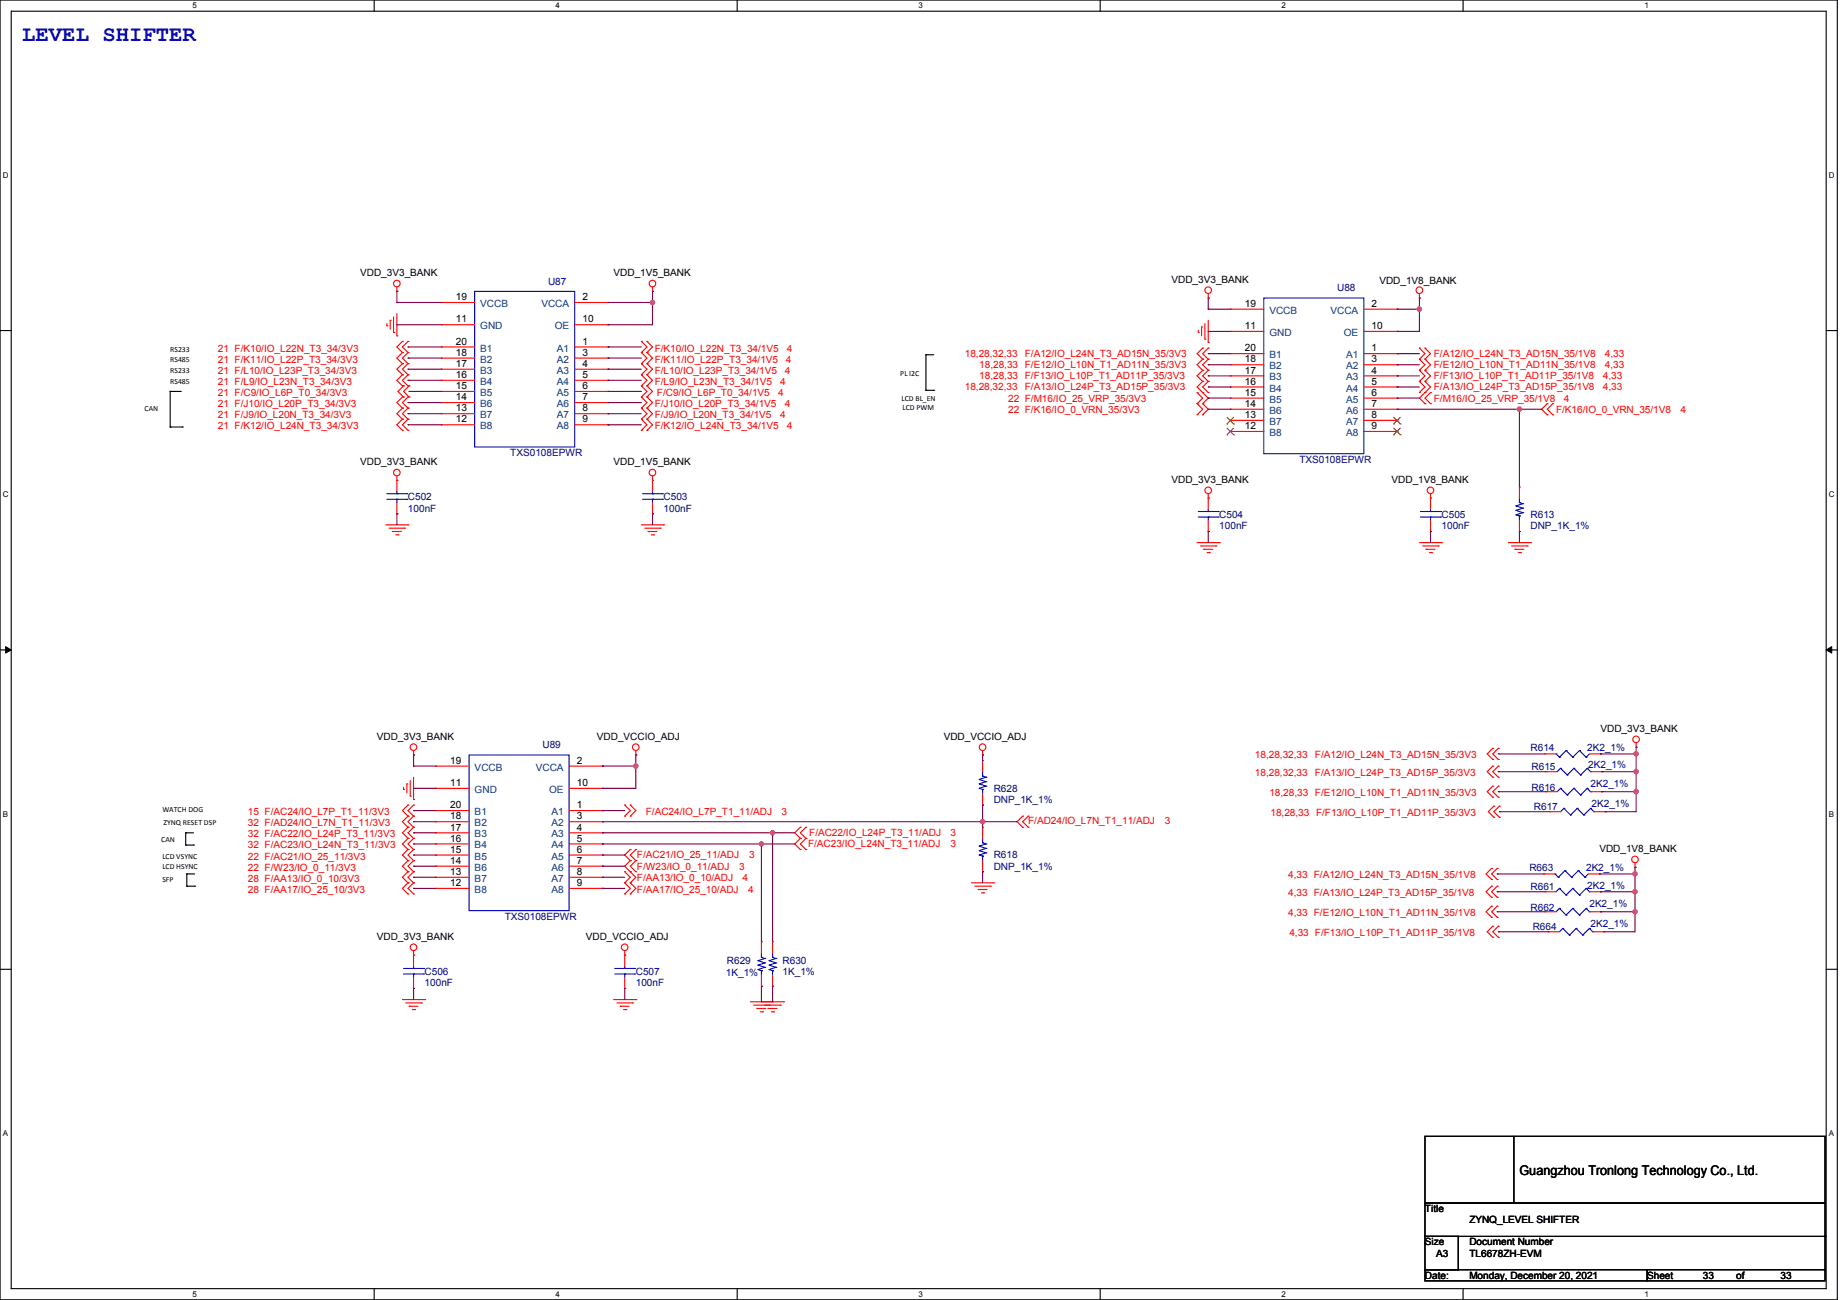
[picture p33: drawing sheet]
<svg xmlns="http://www.w3.org/2000/svg" width="841mm" height="594mm" viewBox="0 0 841 594" stroke-linecap="round" stroke-linejoin="round" font-family="sans-serif">
<defs><g id="words">
<text font-size="10.2" fill="#00f" x="10" y="19">LEVEL SHIFTER</text>
<text font-size="6.1" x="695" y="537">Guangzhou Tronlong Technology Co., Ltd.</text>
<g font-size="4.6">
<text x="165" y="126">VDD_3V3_BANK</text>
<text x="280" y="126">VDD_1V5_BANK</text>
<text x="535" y="129">VDD_3V3_BANK</text>
<text x="630" y="130">VDD_1V8_BANK</text>
<text x="208" y="137">19</text>
<text x="266" y="137">2</text>
<text x="569" y="140">19</text>
<text x="627" y="140">2</text>
<text x="208" y="147">11</text>
<text x="266" y="147">10</text>
<text x="569" y="150">11</text>
<text x="627" y="150">10</text>
<text x="208" y="157">20</text>
<text x="266" y="157">1</text>
<text x="569" y="161">20</text>
<text x="627" y="161">1</text>
<text x="208" y="163">18</text>
<text x="208" y="168">17</text>
<text x="266" y="163">3</text>
<text x="266" y="168">4</text>
<text x="569" y="166">18</text>
<text x="627" y="166">3</text>
<text x="208" y="173">16</text>
<text x="266" y="173">5</text>
<text x="569" y="171">17</text>
<text x="627" y="171">4</text>
<text x="208" y="178">15</text>
<text x="266" y="178">6</text>
<text x="569" y="176">16</text>
<text x="627" y="176">5</text>
<text x="208" y="183">14</text>
<text x="266" y="183">7</text>
<text x="569" y="181">15</text>
<text x="569" y="186">14</text>
<text x="627" y="181">6</text>
<text x="627" y="186">7</text>
<text x="208" y="188">13</text>
<text x="266" y="188">8</text>
<text x="569" y="191">13</text>
<text x="627" y="191">8</text>
<text x="208" y="193">12</text>
<text x="266" y="193">9</text>
<text x="569" y="196">12</text>
<text x="627" y="196">9</text>
<text x="165" y="212">VDD_3V3_BANK</text>
<text x="280" y="212">VDD_1V5_BANK</text>
<text x="535" y="221">VDD_3V3_BANK</text>
<text x="636" y="221">VDD_1V8_BANK</text>
<text x="732" y="334">VDD_3V3_BANK</text>
<text x="172" y="338">VDD_3V3_BANK</text>
<text x="273" y="338">VDD_VCCIO_ADJ</text>
<text x="431" y="338">VDD_VCCIO_ADJ</text>
<text x="206" y="349">19</text>
<text x="264" y="349">2</text>
<text x="206" y="359">11</text>
<text x="264" y="359">10</text>
<text x="206" y="369">20</text>
<text x="264" y="369">1</text>
<text x="206" y="374">18</text>
<text x="264" y="374">3</text>
<text x="206" y="379">17</text>
<text x="264" y="379">4</text>
<text x="206" y="385">16</text>
<text x="206" y="390">15</text>
<text x="264" y="385">5</text>
<text x="264" y="390">6</text>
<text x="731" y="389">VDD_1V8_BANK</text>
<text x="206" y="395">14</text>
<text x="264" y="395">7</text>
<text x="206" y="400">13</text>
<text x="264" y="400">8</text>
<text x="206" y="405">12</text>
<text x="264" y="405">9</text>
<text x="172" y="429">VDD_3V3_BANK</text>
<text x="268" y="429">VDD_VCCIO_ADJ</text>
<text x="651" y="554">Title</text>
<text x="672" y="559">ZYNQ_LEVEL SHIFTER</text>
<text x="651" y="569">Size</text>
<text x="672" y="569">Document Number</text>
<text x="656" y="574">A3</text>
<text x="672" y="574">TL6678ZH-EVM</text>
<text x="651" y="584">Date:</text>
<text x="672" y="584">Monday, December 20, 2021</text>
<text x="753" y="584">Sheet</text>
<text x="778" y="584">33</text>
<text x="794" y="584">of</text>
<text x="814" y="584">33</text>
</g>
<g font-size="4.6" fill="#000080">
<text x="250" y="130">U87</text>
<text x="611" y="133">U88</text>
<text x="233" y="208">TXS0108EPWR</text>
<text x="594" y="211">TXS0108EPWR</text>
<text x="186" y="229">C502</text>
<text x="186" y="234">100nF</text>
<text x="303" y="229">C503</text>
<text x="303" y="234">100nF</text>
<text x="557" y="237">C504</text>
<text x="659" y="237">C505</text>
<text x="700" y="237">R613</text>
<text x="557" y="242">100nF</text>
<text x="659" y="242">100nF</text>
<text x="700" y="242">DNP_1K_1%</text>
<text x="248" y="342">U89</text>
<text x="700" y="343">R614</text>
<text x="725" y="343">2K2_1%</text>
<text x="700" y="352">R615</text>
<text x="726" y="351">2K2_1%</text>
<text x="727" y="360">2K2_1%</text>
<text x="454" y="362">R628</text>
<text x="700" y="361">R616</text>
<text x="454" y="367">DNP_1K_1%</text>
<text x="701" y="370">R617</text>
<text x="727" y="369">2K2_1%</text>
<text x="454" y="392">R618</text>
<text x="454" y="397">DNP_1K_1%</text>
<text x="699" y="398">R663</text>
<text x="725" y="398">2K2_1%</text>
<text x="700" y="406">R661</text>
<text x="725" y="406">2K2_1%</text>
<text x="700" y="416">R662</text>
<text x="726" y="415">2K2_1%</text>
<text x="231" y="420">TXS0108EPWR</text>
<text x="701" y="425">R664</text>
<text x="727" y="424">2K2_1%</text>
<text x="332" y="441">R629</text>
<text x="358" y="441">R630</text>
<text x="194" y="446">C506</text>
<text x="291" y="446">C507</text>
<text x="332" y="446">1K_1%</text>
<text x="358" y="446">1K_1%</text>
<text x="194" y="451">100nF</text>
<text x="291" y="451">100nF</text>
</g>
<g font-size="4.6" fill="#004080">
<text x="219" y="140">VCCB</text>
<text x="247" y="140">VCCA</text>
<text x="580" y="143">VCCB</text>
<text x="608" y="143">VCCA</text>
<text x="219" y="150">GND</text>
<text x="254" y="150">OE</text>
<text x="580" y="154">GND</text>
<text x="614" y="154">OE</text>
<text x="219" y="161">B1</text>
<text x="255" y="161">A1</text>
<text x="219" y="166">B2</text>
<text x="255" y="166">A2</text>
<text x="580" y="164">B1</text>
<text x="615" y="164">A1</text>
<text x="219" y="171">B3</text>
<text x="255" y="171">A3</text>
<text x="580" y="169">B2</text>
<text x="580" y="174">B3</text>
<text x="615" y="169">A2</text>
<text x="615" y="174">A3</text>
<text x="219" y="176">B4</text>
<text x="255" y="176">A4</text>
<text x="580" y="179">B4</text>
<text x="615" y="179">A4</text>
<text x="219" y="181">B5</text>
<text x="255" y="181">A5</text>
<text x="580" y="184">B5</text>
<text x="615" y="184">A5</text>
<text x="219" y="186">B6</text>
<text x="219" y="191">B7</text>
<text x="255" y="186">A6</text>
<text x="255" y="191">A7</text>
<text x="580" y="189">B6</text>
<text x="615" y="189">A6</text>
<text x="219" y="196">B8</text>
<text x="255" y="196">A8</text>
<text x="580" y="194">B7</text>
<text x="615" y="194">A7</text>
<text x="580" y="199">B8</text>
<text x="615" y="199">A8</text>
<text x="217" y="352">VCCB</text>
<text x="245" y="352">VCCA</text>
<text x="217" y="362">GND</text>
<text x="251" y="362">OE</text>
<text x="217" y="372">B1</text>
<text x="217" y="378">B2</text>
<text x="252" y="378">A2</text>
<text x="252" y="372">A1</text>
<text x="217" y="383">B3</text>
<text x="252" y="383">A3</text>
<text x="217" y="388">B4</text>
<text x="252" y="388">A4</text>
<text x="217" y="393">B5</text>
<text x="252" y="393">A5</text>
<text x="217" y="398">B6</text>
<text x="252" y="398">A6</text>
<text x="217" y="403">B7</text>
<text x="252" y="403">A7</text>
<text x="217" y="408">B8</text>
<text x="252" y="408">A8</text>
</g>
<g font-size="4.6" fill="#f00">
<text x="100" y="161">21 F/K10/IO_L22N_T3_34/3V3</text>
<text x="299" y="161">F/K10/IO_L22N_T3_34/1V5</text>
<text x="360" y="161">4</text>
<text x="100" y="166">21 F/K11/IO_L22P_T3_34/3V3</text>
<text x="299" y="166">F/K11/IO_L22P_T3_34/1V5</text>
<text x="359" y="166">4</text>
<text x="441" y="163">18,28,32,33</text>
<text x="468" y="163">F/A12/IO_L24N_T3_AD15N_35/3V3</text>
<text x="655" y="163">F/A12/IO_L24N_T3_AD15N_35/1V8</text>
<text x="734" y="163">4,33</text>
<text x="100" y="171">21 F/L10/IO_L23P_T3_34/3V3</text>
<text x="299" y="171">F/L10/IO_L23P_T3_34/1V5</text>
<text x="359" y="171">4</text>
<text x="448" y="168">18,28,33 F/E12/IO_L10N_T1_AD11N_35/3V3</text>
<text x="448" y="173">18,28,33 F/F13/IO_L10P_T1_AD11P_35/3V3</text>
<text x="655" y="168">F/E12/IO_L10N_T1_AD11N_35/1V8</text>
<text x="655" y="173">F/F13/IO_L10P_T1_AD11P_35/1V8</text>
<text x="733" y="173">4,33</text>
<text x="734" y="168">4,33</text>
<text x="100" y="176">21 F/L9/IO_L23N_T3_34/3V3</text>
<text x="299" y="176">F/L9/IO_L23N_T3_34/1V5</text>
<text x="357" y="176">4</text>
<text x="441" y="178">18,28,32,33</text>
<text x="468" y="178">F/A13/IO_L24P_T3_AD15P_35/3V3</text>
<text x="655" y="178">F/A13/IO_L24P_T3_AD15P_35/1V8</text>
<text x="733" y="178">4,33</text>
<text x="100" y="181">21 F/C9/IO_L6P_T0_34/3V3</text>
<text x="300" y="181">F/C9/IO_L6P_T0_34/1V5</text>
<text x="356" y="181">4</text>
<text x="461" y="183">22 F/M16/IO_25_VRP_35/3V3</text>
<text x="655" y="183">F/M16/IO_25_VRP_35/1V8</text>
<text x="715" y="183">4</text>
<text x="100" y="186">21 F/J10/IO_L20P_T3_34/3V3</text>
<text x="100" y="191">21 F/J9/IO_L20N_T3_34/3V3</text>
<text x="299" y="186">F/J10/IO_L20P_T3_34/1V5</text>
<text x="299" y="191">F/J9/IO_L20N_T3_34/1V5</text>
<text x="357" y="191">4</text>
<text x="359" y="186">4</text>
<text x="461" y="189">22 F/K16/IO_0_VRN_35/3V3</text>
<text x="711" y="189">F/K16/IO_0_VRN_35/1V8</text>
<text x="768" y="189">4</text>
<text x="100" y="196">21 F/K12/IO_L24N_T3_34/3V3</text>
<text x="299" y="196">F/K12/IO_L24N_T3_34/1V5</text>
<text x="360" y="196">4</text>
<text x="574" y="347">18,28,32,33</text>
<text x="601" y="347">F/A12/IO_L24N_T3_AD15N_35/3V3</text>
<text x="574" y="355">18,28,32,33</text>
<text x="601" y="355">F/A13/IO_L24P_T3_AD15P_35/3V3</text>
<text x="580" y="364">18,28,33 F/E12/IO_L10N_T1_AD11N_35/3V3</text>
<text x="113" y="378">32 F/AD24/IO_L7N_T1_11/3V3</text>
<text x="113" y="372">15 F/AC24/IO_L7P_T1_11/3V3</text>
<text x="295" y="372">F/AC24/IO_L7P_T1_11/ADJ</text>
<text x="357" y="372">3</text>
<text x="470" y="377">F/AD24/IO_L7N_T1_11/ADJ</text>
<text x="532" y="377">3</text>
<text x="581" y="373">18,28,33 F/F13/IO_L10P_T1_AD11P_35/3V3</text>
<text x="113" y="383">32 F/AC22/IO_L24P_T3_11/3V3</text>
<text x="370" y="382">F/AC22/IO_L24P_T3_11/ADJ</text>
<text x="434" y="382">3</text>
<text x="113" y="388">32 F/AC23/IO_L24N_T3_11/3V3</text>
<text x="369" y="387">F/AC23/IO_L24N_T3_11/ADJ</text>
<text x="434" y="387">3</text>
<text x="113" y="393">22 F/AC21/IO_25_11/3V3</text>
<text x="291" y="392">F/AC21/IO_25_11/ADJ</text>
<text x="342" y="392">3</text>
<text x="113" y="398">22 F/W23/IO_0_11/3V3</text>
<text x="291" y="397">F/W23/IO_0_11/ADJ</text>
<text x="338" y="397">3</text>
<text x="589" y="401">4,33 F/A12/IO_L24N_T3_AD15N_35/1V8</text>
<text x="113" y="403">28 F/AA13/IO_0_10/3V3</text>
<text x="291" y="402">F/AA13/IO_0_10/ADJ</text>
<text x="339" y="402">4</text>
<text x="113" y="408">28 F/AA17/IO_25_10/3V3</text>
<text x="291" y="408">F/AA17/IO_25_10/ADJ</text>
<text x="342" y="408">4</text>
<text x="589" y="410">4,33 F/A13/IO_L24P_T3_AD15P_35/1V8</text>
<text x="589" y="419">4,33 F/E12/IO_L10N_T1_AD11N_35/1V8</text>
<text x="589" y="428">4,33 F/F13/IO_L10P_T1_AD11P_35/1V8</text>
</g>
<g font-size="3.6">
<text x="88" y="4">5</text>
<text x="254" y="4">4</text>
<text x="420" y="4">3</text>
<text x="586" y="4">2</text>
<text x="752" y="4">1</text>
<text x="1" y="81">D</text>
<text x="836" y="81">D</text>
<text x="78" y="161">RS233</text>
<text x="78" y="165">RS485</text>
<text x="78" y="171">RS233</text>
<text x="412" y="172">PL I2C</text>
<text x="78" y="176">RS485</text>
<text x="412" y="183">LCD BL_EN</text>
<text x="66" y="188">CAN</text>
<text x="413" y="187">LCD PWM</text>
<text x="1" y="227">C</text>
<text x="836" y="227">C</text>
<text x="74" y="371">WATCH DOG</text>
<text x="1" y="373">B</text>
<text x="75" y="377">ZYNQ RESET DSP</text>
<text x="836" y="373">B</text>
<text x="74" y="385">CAN</text>
<text x="74" y="393">LCD VSYNC</text>
<text x="74" y="397">LCD HSYNC</text>
<text x="74" y="403">SFP</text>
<text x="1" y="519">A</text>
<text x="836" y="519">A</text>
<text x="88" y="593">5</text>
<text x="254" y="593">4</text>
<text x="420" y="593">3</text>
<text x="586" y="593">2</text>
<text x="752" y="593">1</text>
</g>
</g></defs>
<path d="M0 0h840v594h-840zM5 5h830v584h-830z" fill="none" stroke="#000" stroke-width=".51"/>
<g fill="#fff">
<path d="M88 1h2v4h-2z"/>
<path d="M88 589h2v4h-2z"/>
</g>
<path d="M171 0v5M171 589v5" fill="none" stroke="#000" stroke-width=".51"/>
<g fill="#fff">
<path d="M254 1h2v4h-2z"/>
<path d="M254 589h2v4h-2z"/>
</g>
<path d="M337 0v5M337 589v5" fill="none" stroke="#000" stroke-width=".51"/>
<g fill="#fff">
<path d="M420 1h2v4h-2z"/>
<path d="M420 589h2v4h-2z"/>
</g>
<path d="M503 0v5M503 589v5" fill="none" stroke="#000" stroke-width=".51"/>
<g fill="#fff">
<path d="M586 1h2v4h-2z"/>
<path d="M586 589h2v4h-2z"/>
</g>
<path d="M669 0v5M669 589v5" fill="none" stroke="#000" stroke-width=".51"/>
<g fill="#fff">
<path d="M752 1h2v4h-2z"/>
<path d="M752 589h2v4h-2z"/>
<path d="M1 78h3v4h-3z"/>
<path d="M836 78h3v4h-3z"/>
<path d="M1 224h3v4h-3z"/>
<path d="M836 224h3v4h-3z"/>
</g>
<path d="M0 151h5M835 151h5" fill="none" stroke="#000" stroke-width=".51"/>
<g fill="#fff">
<path d="M1 370h3v4h-3z"/>
<path d="M836 370h2v4h-2z"/>
</g>
<path d="M0 297h5M835 297h5" fill="none" stroke="#000" stroke-width=".51"/>
<path d="M3 295l2 2-2 1zM835 297l2-2v3z" fill="#000" stroke="#000" stroke-width=".46"/>
<g fill="#fff">
<path d="M1 516h3v4h-3z"/>
<path d="M836 516h2v4h-2z"/>
</g>
<path d="M83 179h-5v16h5M427 162h-4v16h4M88 381h-3v5h3M89 399h-4v6h4M0 443h5M835 443h5" fill="none" stroke="#000" stroke-width=".51"/>
<g fill="#000">
<circle cx="78" cy="179" r=".3"/>
<circle cx="423" cy="162" r=".3"/>
<circle cx="423" cy="178" r=".3"/>
<circle cx="427" cy="178" r=".3"/>
<circle cx="78" cy="195" r=".3"/>
<circle cx="83" cy="195" r=".3"/>
<circle cx="85" cy="381" r=".3"/>
<circle cx="85" cy="386" r=".3"/>
<circle cx="85" cy="399" r=".3"/>
<circle cx="88" cy="386" r=".3"/>
<circle cx="85" cy="405" r=".3"/>
<circle cx="89" cy="405" r=".3"/>
</g>
<path d="M298 131v2" fill="none" stroke="#f00" stroke-width=".51"/>
<circle cx="298" cy="133" r=".3" fill="#f00"/>
<g fill="none" stroke="#f00" stroke-width=".51">
<path d="M181 131v2"/>
<circle cx="298" cy="130" r="1.5"/>
</g>
<circle cx="181" cy="133" r=".3" fill="#f00"/>
<g fill="none" stroke="#f00" stroke-width=".51">
<path d="M181 143v10"/>
<circle cx="181" cy="130" r="1.5"/>
</g>
<circle cx="181" cy="153" r=".3" fill="#f00"/>
<path d="M180 145v7" fill="none" stroke="#f00" stroke-width=".51"/>
<circle cx="180" cy="152" r=".3" fill="#f00"/>
<path d="M178 146v4" fill="none" stroke="#f00" stroke-width=".51"/>
<circle cx="178" cy="146" r=".3" fill="#f00"/>
<path d="M177 148v1" fill="none" stroke="#f00" stroke-width=".51"/>
<circle cx="177" cy="149" r=".3" fill="#f00"/>
<path d="M293 240h10" fill="none" stroke="#f00" stroke-width=".51"/>
<circle cx="303" cy="240" r=".3" fill="#f00"/>
<path d="M295 241h7" fill="none" stroke="#f00" stroke-width=".51"/>
<circle cx="302" cy="241" r=".3" fill="#f00"/>
<path d="M296 243h4" fill="none" stroke="#f00" stroke-width=".51"/>
<circle cx="296" cy="243" r=".3" fill="#f00"/>
<path d="M298 244h1" fill="none" stroke="#f00" stroke-width=".51"/>
<circle cx="299" cy="244" r=".3" fill="#f00"/>
<path d="M298 217v2" fill="none" stroke="#f00" stroke-width=".51"/>
<circle cx="298" cy="219" r=".3" fill="#f00"/>
<g fill="none" stroke="#f00" stroke-width=".51">
<path d="M181 217v2"/>
<circle cx="298" cy="216" r="1.5"/>
</g>
<circle cx="181" cy="219" r=".3" fill="#f00"/>
<g fill="none" stroke="#f00" stroke-width=".51">
<path d="M176 240h10"/>
<circle cx="181" cy="216" r="1.5"/>
</g>
<circle cx="186" cy="240" r=".3" fill="#f00"/>
<path d="M178 241h7" fill="none" stroke="#f00" stroke-width=".51"/>
<circle cx="185" cy="241" r=".3" fill="#f00"/>
<path d="M179 243h4" fill="none" stroke="#f00" stroke-width=".51"/>
<circle cx="179" cy="243" r=".3" fill="#f00"/>
<path d="M181 244h1" fill="none" stroke="#f00" stroke-width=".51"/>
<circle cx="182" cy="244" r=".3" fill="#f00"/>
<path d="M291 343v2" fill="none" stroke="#f00" stroke-width=".51"/>
<circle cx="291" cy="345" r=".3" fill="#f00"/>
<g fill="none" stroke="#f00" stroke-width=".51">
<path d="M286 434v2"/>
<circle cx="291" cy="341" r="1.5"/>
</g>
<circle cx="286" cy="436" r=".3" fill="#f00"/>
<g fill="none" stroke="#f00" stroke-width=".51">
<path d="M552 134v2"/>
<circle cx="286" cy="433" r="1.5"/>
</g>
<circle cx="552" cy="136" r=".3" fill="#f00"/>
<g fill="none" stroke="#f00" stroke-width=".51">
<path d="M552 146v11"/>
<circle cx="552" cy="133" r="1.5"/>
</g>
<circle cx="552" cy="157" r=".3" fill="#f00"/>
<path d="M551 148v7" fill="none" stroke="#f00" stroke-width=".51"/>
<circle cx="551" cy="155" r=".3" fill="#f00"/>
<path d="M549 149v4" fill="none" stroke="#f00" stroke-width=".51"/>
<circle cx="549" cy="149" r=".3" fill="#f00"/>
<path d="M548 151v1" fill="none" stroke="#f00" stroke-width=".51"/>
<circle cx="548" cy="152" r=".3" fill="#f00"/>
<path d="M649 134v2" fill="none" stroke="#f00" stroke-width=".51"/>
<circle cx="649" cy="136" r=".3" fill="#f00"/>
<g fill="none" stroke="#f00" stroke-width=".51">
<path d="M552 226v2"/>
<circle cx="649" cy="133" r="1.5"/>
</g>
<circle cx="552" cy="228" r=".3" fill="#f00"/>
<g fill="none" stroke="#f00" stroke-width=".51">
<path d="M547 248h10"/>
<circle cx="552" cy="224" r="1.5"/>
</g>
<circle cx="557" cy="248" r=".3" fill="#f00"/>
<path d="M549 249h7" fill="none" stroke="#f00" stroke-width=".51"/>
<circle cx="556" cy="249" r=".3" fill="#f00"/>
<path d="M550 251h4" fill="none" stroke="#f00" stroke-width=".51"/>
<circle cx="550" cy="251" r=".3" fill="#f00"/>
<path d="M552 253h1" fill="none" stroke="#f00" stroke-width=".51"/>
<circle cx="553" cy="253" r=".3" fill="#f00"/>
<path d="M649 248h10" fill="none" stroke="#f00" stroke-width=".51"/>
<circle cx="659" cy="248" r=".3" fill="#f00"/>
<path d="M650 249h7" fill="none" stroke="#f00" stroke-width=".51"/>
<circle cx="657" cy="249" r=".3" fill="#f00"/>
<path d="M652 251h4" fill="none" stroke="#f00" stroke-width=".51"/>
<circle cx="652" cy="251" r=".3" fill="#f00"/>
<path d="M653 253h1" fill="none" stroke="#f00" stroke-width=".51"/>
<circle cx="654" cy="253" r=".3" fill="#f00"/>
<path d="M654 226v2" fill="none" stroke="#f00" stroke-width=".51"/>
<circle cx="654" cy="228" r=".3" fill="#f00"/>
<g fill="none" stroke="#f00" stroke-width=".51">
<path d="M189 343v2"/>
<circle cx="654" cy="224" r="1.5"/>
</g>
<circle cx="189" cy="345" r=".3" fill="#f00"/>
<g fill="none" stroke="#f00" stroke-width=".51">
<path d="M189 355v10"/>
<circle cx="189" cy="341" r="1.5"/>
</g>
<circle cx="189" cy="365" r=".3" fill="#f00"/>
<path d="M187 357v7" fill="none" stroke="#f00" stroke-width=".51"/>
<circle cx="187" cy="364" r=".3" fill="#f00"/>
<path d="M186 358v4" fill="none" stroke="#f00" stroke-width=".51"/>
<circle cx="186" cy="358" r=".3" fill="#f00"/>
<path d="M184 360v1" fill="none" stroke="#f00" stroke-width=".51"/>
<circle cx="184" cy="361" r=".3" fill="#f00"/>
<path d="M189 434v2" fill="none" stroke="#f00" stroke-width=".51"/>
<circle cx="189" cy="436" r=".3" fill="#f00"/>
<g fill="none" stroke="#f00" stroke-width=".51">
<path d="M184 457h10"/>
<circle cx="189" cy="433" r="1.5"/>
</g>
<circle cx="194" cy="457" r=".3" fill="#f00"/>
<path d="M185 458h8" fill="none" stroke="#f00" stroke-width=".51"/>
<circle cx="193" cy="458" r=".3" fill="#f00"/>
<path d="M187 460h4" fill="none" stroke="#f00" stroke-width=".51"/>
<circle cx="187" cy="460" r=".3" fill="#f00"/>
<path d="M189 461h1" fill="none" stroke="#f00" stroke-width=".51"/>
<circle cx="190" cy="461" r=".3" fill="#f00"/>
<path d="M280 457h11" fill="none" stroke="#f00" stroke-width=".51"/>
<circle cx="291" cy="457" r=".3" fill="#f00"/>
<path d="M282 458h7" fill="none" stroke="#f00" stroke-width=".51"/>
<circle cx="289" cy="458" r=".3" fill="#f00"/>
<path d="M284 460h4" fill="none" stroke="#f00" stroke-width=".51"/>
<circle cx="284" cy="460" r=".3" fill="#f00"/>
<path d="M285 461h1" fill="none" stroke="#f00" stroke-width=".51"/>
<circle cx="286" cy="461" r=".3" fill="#f00"/>
<path d="M748 339v2" fill="none" stroke="#f00" stroke-width=".51"/>
<circle cx="748" cy="341" r=".3" fill="#f00"/>
<g fill="none" stroke="#f00" stroke-width=".51">
<path d="M689 248h11"/>
<circle cx="748" cy="338" r="1.5"/>
</g>
<circle cx="700" cy="248" r=".3" fill="#f00"/>
<path d="M691 249h7" fill="none" stroke="#f00" stroke-width=".51"/>
<circle cx="698" cy="249" r=".3" fill="#f00"/>
<path d="M692 251h5" fill="none" stroke="#f00" stroke-width=".51"/>
<circle cx="692" cy="251" r=".3" fill="#f00"/>
<path d="M694 253h1" fill="none" stroke="#f00" stroke-width=".51"/>
<circle cx="695" cy="253" r=".3" fill="#f00"/>
<path d="M444 403h10" fill="none" stroke="#f00" stroke-width=".51"/>
<circle cx="454" cy="403" r=".3" fill="#f00"/>
<path d="M446 405h7" fill="none" stroke="#f00" stroke-width=".51"/>
<circle cx="453" cy="405" r=".3" fill="#f00"/>
<path d="M447 406h4" fill="none" stroke="#f00" stroke-width=".51"/>
<circle cx="447" cy="406" r=".3" fill="#f00"/>
<path d="M449 408h1" fill="none" stroke="#f00" stroke-width=".51"/>
<circle cx="450" cy="408" r=".3" fill="#f00"/>
<path d="M449 343v2" fill="none" stroke="#f00" stroke-width=".51"/>
<circle cx="449" cy="345" r=".3" fill="#f00"/>
<g fill="none" stroke="#f00" stroke-width=".51">
<path d="M343 458h10"/>
<circle cx="449" cy="341" r="1.5"/>
</g>
<circle cx="353" cy="458" r=".3" fill="#f00"/>
<path d="M344 459h8" fill="none" stroke="#f00" stroke-width=".51"/>
<circle cx="352" cy="459" r=".3" fill="#f00"/>
<path d="M346 461h4" fill="none" stroke="#f00" stroke-width=".51"/>
<circle cx="346" cy="461" r=".3" fill="#f00"/>
<path d="M348 462h1" fill="none" stroke="#f00" stroke-width=".51"/>
<circle cx="349" cy="462" r=".3" fill="#f00"/>
<path d="M348 458h10" fill="none" stroke="#f00" stroke-width=".51"/>
<circle cx="358" cy="458" r=".3" fill="#f00"/>
<path d="M350 459h7" fill="none" stroke="#f00" stroke-width=".51"/>
<circle cx="357" cy="459" r=".3" fill="#f00"/>
<path d="M351 461h4" fill="none" stroke="#f00" stroke-width=".51"/>
<circle cx="351" cy="461" r=".3" fill="#f00"/>
<path d="M353 462h1" fill="none" stroke="#f00" stroke-width=".51"/>
<circle cx="354" cy="462" r=".3" fill="#f00"/>
<path d="M747 394v2" fill="none" stroke="#f00" stroke-width=".51"/>
<circle cx="747" cy="396" r=".3" fill="#f00"/>
<g fill="none" stroke="#f00" stroke-width=".51">
<path d="M296 156l2 3"/>
<circle cx="747" cy="393" r="1.5"/>
</g>
<circle cx="296" cy="156" r=".3" fill="#f00"/>
<path d="M298 159l-2 2" fill="none" stroke="#f00" stroke-width=".51"/>
<circle cx="296" cy="161" r=".3" fill="#f00"/>
<path d="M293 156l3 3" fill="none" stroke="#f00" stroke-width=".51"/>
<circle cx="293" cy="156" r=".3" fill="#f00"/>
<path d="M296 159l-3 2" fill="none" stroke="#f00" stroke-width=".51"/>
<circle cx="293" cy="161" r=".3" fill="#f00"/>
<path d="M296 166l2 3" fill="none" stroke="#f00" stroke-width=".51"/>
<circle cx="296" cy="166" r=".3" fill="#f00"/>
<path d="M298 169l-2 2" fill="none" stroke="#f00" stroke-width=".51"/>
<circle cx="296" cy="171" r=".3" fill="#f00"/>
<path d="M293 166l3 3" fill="none" stroke="#f00" stroke-width=".51"/>
<circle cx="293" cy="166" r=".3" fill="#f00"/>
<path d="M296 169l-3 2" fill="none" stroke="#f00" stroke-width=".51"/>
<circle cx="293" cy="171" r=".3" fill="#f00"/>
<path d="M296 161l2 3" fill="none" stroke="#f00" stroke-width=".51"/>
<circle cx="296" cy="161" r=".3" fill="#f00"/>
<path d="M298 164l-2 2" fill="none" stroke="#f00" stroke-width=".51"/>
<circle cx="296" cy="166" r=".3" fill="#f00"/>
<path d="M293 161l3 3" fill="none" stroke="#f00" stroke-width=".51"/>
<circle cx="293" cy="161" r=".3" fill="#f00"/>
<path d="M296 164l-3 2" fill="none" stroke="#f00" stroke-width=".51"/>
<circle cx="293" cy="166" r=".3" fill="#f00"/>
<path d="M184 156l-3 3" fill="none" stroke="#f00" stroke-width=".51"/>
<circle cx="184" cy="156" r=".3" fill="#f00"/>
<path d="M181 159l3 2" fill="none" stroke="#f00" stroke-width=".51"/>
<circle cx="184" cy="161" r=".3" fill="#f00"/>
<path d="M186 156l-2 3" fill="none" stroke="#f00" stroke-width=".51"/>
<circle cx="186" cy="156" r=".3" fill="#f00"/>
<path d="M184 159l2 2" fill="none" stroke="#f00" stroke-width=".51"/>
<circle cx="186" cy="161" r=".3" fill="#f00"/>
<path d="M184 166l-3 3" fill="none" stroke="#f00" stroke-width=".51"/>
<circle cx="184" cy="166" r=".3" fill="#f00"/>
<path d="M181 169l3 2" fill="none" stroke="#f00" stroke-width=".51"/>
<circle cx="184" cy="171" r=".3" fill="#f00"/>
<path d="M186 166l-2 3" fill="none" stroke="#f00" stroke-width=".51"/>
<circle cx="186" cy="166" r=".3" fill="#f00"/>
<path d="M184 169l2 2" fill="none" stroke="#f00" stroke-width=".51"/>
<circle cx="186" cy="171" r=".3" fill="#f00"/>
<path d="M184 161l-3 3" fill="none" stroke="#f00" stroke-width=".51"/>
<circle cx="184" cy="161" r=".3" fill="#f00"/>
<path d="M181 164l3 2" fill="none" stroke="#f00" stroke-width=".51"/>
<circle cx="184" cy="166" r=".3" fill="#f00"/>
<path d="M186 161l-2 3" fill="none" stroke="#f00" stroke-width=".51"/>
<circle cx="186" cy="161" r=".3" fill="#f00"/>
<path d="M184 164l2 2" fill="none" stroke="#f00" stroke-width=".51"/>
<circle cx="186" cy="166" r=".3" fill="#f00"/>
<path d="M184 171l-3 3" fill="none" stroke="#f00" stroke-width=".51"/>
<circle cx="184" cy="171" r=".3" fill="#f00"/>
<path d="M181 174l3 2" fill="none" stroke="#f00" stroke-width=".51"/>
<circle cx="184" cy="176" r=".3" fill="#f00"/>
<path d="M186 171l-2 3" fill="none" stroke="#f00" stroke-width=".51"/>
<circle cx="186" cy="171" r=".3" fill="#f00"/>
<path d="M184 174l2 2" fill="none" stroke="#f00" stroke-width=".51"/>
<circle cx="186" cy="176" r=".3" fill="#f00"/>
<path d="M296 181l2 3" fill="none" stroke="#f00" stroke-width=".51"/>
<circle cx="296" cy="181" r=".3" fill="#f00"/>
<path d="M298 184l-2 2" fill="none" stroke="#f00" stroke-width=".51"/>
<circle cx="296" cy="186" r=".3" fill="#f00"/>
<path d="M293 181l3 3" fill="none" stroke="#f00" stroke-width=".51"/>
<circle cx="293" cy="181" r=".3" fill="#f00"/>
<path d="M296 184l-3 2" fill="none" stroke="#f00" stroke-width=".51"/>
<circle cx="293" cy="186" r=".3" fill="#f00"/>
<path d="M296 186l2 3" fill="none" stroke="#f00" stroke-width=".51"/>
<circle cx="296" cy="186" r=".3" fill="#f00"/>
<path d="M298 189l-2 3" fill="none" stroke="#f00" stroke-width=".51"/>
<circle cx="296" cy="192" r=".3" fill="#f00"/>
<path d="M293 186l3 3" fill="none" stroke="#f00" stroke-width=".51"/>
<circle cx="293" cy="186" r=".3" fill="#f00"/>
<path d="M296 189l-3 3" fill="none" stroke="#f00" stroke-width=".51"/>
<circle cx="293" cy="192" r=".3" fill="#f00"/>
<path d="M184 181l-3 3" fill="none" stroke="#f00" stroke-width=".51"/>
<circle cx="184" cy="181" r=".3" fill="#f00"/>
<path d="M181 184l3 2" fill="none" stroke="#f00" stroke-width=".51"/>
<circle cx="184" cy="186" r=".3" fill="#f00"/>
<path d="M186 181l-2 3" fill="none" stroke="#f00" stroke-width=".51"/>
<circle cx="186" cy="181" r=".3" fill="#f00"/>
<path d="M184 184l2 2" fill="none" stroke="#f00" stroke-width=".51"/>
<circle cx="186" cy="186" r=".3" fill="#f00"/>
<path d="M184 186l-3 3" fill="none" stroke="#f00" stroke-width=".51"/>
<circle cx="184" cy="186" r=".3" fill="#f00"/>
<path d="M181 189l3 3" fill="none" stroke="#f00" stroke-width=".51"/>
<circle cx="184" cy="192" r=".3" fill="#f00"/>
<path d="M186 186l-2 3" fill="none" stroke="#f00" stroke-width=".51"/>
<circle cx="186" cy="186" r=".3" fill="#f00"/>
<path d="M184 189l2 3" fill="none" stroke="#f00" stroke-width=".51"/>
<circle cx="186" cy="192" r=".3" fill="#f00"/>
<path d="M296 192l2 2" fill="none" stroke="#f00" stroke-width=".51"/>
<circle cx="296" cy="192" r=".3" fill="#f00"/>
<path d="M298 194l-2 3" fill="none" stroke="#f00" stroke-width=".51"/>
<circle cx="296" cy="197" r=".3" fill="#f00"/>
<path d="M293 192l3 2" fill="none" stroke="#f00" stroke-width=".51"/>
<circle cx="293" cy="192" r=".3" fill="#f00"/>
<path d="M296 194l-3 3" fill="none" stroke="#f00" stroke-width=".51"/>
<circle cx="293" cy="197" r=".3" fill="#f00"/>
<path d="M184 192l-3 2" fill="none" stroke="#f00" stroke-width=".51"/>
<circle cx="184" cy="192" r=".3" fill="#f00"/>
<path d="M181 194l3 3" fill="none" stroke="#f00" stroke-width=".51"/>
<circle cx="184" cy="197" r=".3" fill="#f00"/>
<path d="M186 192l-2 2" fill="none" stroke="#f00" stroke-width=".51"/>
<circle cx="186" cy="192" r=".3" fill="#f00"/>
<path d="M184 194l2 3" fill="none" stroke="#f00" stroke-width=".51"/>
<circle cx="186" cy="197" r=".3" fill="#f00"/>
<path d="M651 159l3 3" fill="none" stroke="#f00" stroke-width=".51"/>
<circle cx="651" cy="159" r=".3" fill="#f00"/>
<path d="M654 162l-3 2" fill="none" stroke="#f00" stroke-width=".51"/>
<circle cx="651" cy="164" r=".3" fill="#f00"/>
<path d="M649 159l2 3" fill="none" stroke="#f00" stroke-width=".51"/>
<circle cx="649" cy="159" r=".3" fill="#f00"/>
<path d="M651 162l-2 2" fill="none" stroke="#f00" stroke-width=".51"/>
<circle cx="649" cy="164" r=".3" fill="#f00"/>
<path d="M651 164l3 3" fill="none" stroke="#f00" stroke-width=".51"/>
<circle cx="651" cy="164" r=".3" fill="#f00"/>
<path d="M654 167l-3 2" fill="none" stroke="#f00" stroke-width=".51"/>
<circle cx="651" cy="169" r=".3" fill="#f00"/>
<path d="M649 164l2 3" fill="none" stroke="#f00" stroke-width=".51"/>
<circle cx="649" cy="164" r=".3" fill="#f00"/>
<path d="M651 167l-2 2" fill="none" stroke="#f00" stroke-width=".51"/>
<circle cx="649" cy="169" r=".3" fill="#f00"/>
<path d="M550 159l-3 3" fill="none" stroke="#f00" stroke-width=".51"/>
<circle cx="550" cy="159" r=".3" fill="#f00"/>
<path d="M547 162l3 2" fill="none" stroke="#f00" stroke-width=".51"/>
<circle cx="550" cy="164" r=".3" fill="#f00"/>
<path d="M552 159l-2 3" fill="none" stroke="#f00" stroke-width=".51"/>
<circle cx="552" cy="159" r=".3" fill="#f00"/>
<path d="M550 162l2 2" fill="none" stroke="#f00" stroke-width=".51"/>
<circle cx="552" cy="164" r=".3" fill="#f00"/>
<path d="M550 164l-3 3" fill="none" stroke="#f00" stroke-width=".51"/>
<circle cx="550" cy="164" r=".3" fill="#f00"/>
<path d="M547 167l3 2" fill="none" stroke="#f00" stroke-width=".51"/>
<circle cx="550" cy="169" r=".3" fill="#f00"/>
<path d="M552 164l-2 3" fill="none" stroke="#f00" stroke-width=".51"/>
<circle cx="552" cy="164" r=".3" fill="#f00"/>
<path d="M550 167l2 2" fill="none" stroke="#f00" stroke-width=".51"/>
<circle cx="552" cy="169" r=".3" fill="#f00"/>
<path d="M651 169l3 3" fill="none" stroke="#f00" stroke-width=".51"/>
<circle cx="651" cy="169" r=".3" fill="#f00"/>
<path d="M654 172l-3 2" fill="none" stroke="#f00" stroke-width=".51"/>
<circle cx="651" cy="174" r=".3" fill="#f00"/>
<path d="M649 169l2 3" fill="none" stroke="#f00" stroke-width=".51"/>
<circle cx="649" cy="169" r=".3" fill="#f00"/>
<path d="M651 172l-2 2" fill="none" stroke="#f00" stroke-width=".51"/>
<circle cx="649" cy="174" r=".3" fill="#f00"/>
<path d="M550 169l-3 3" fill="none" stroke="#f00" stroke-width=".51"/>
<circle cx="550" cy="169" r=".3" fill="#f00"/>
<path d="M547 172l3 2" fill="none" stroke="#f00" stroke-width=".51"/>
<circle cx="550" cy="174" r=".3" fill="#f00"/>
<path d="M552 169l-2 3" fill="none" stroke="#f00" stroke-width=".51"/>
<circle cx="552" cy="169" r=".3" fill="#f00"/>
<path d="M550 172l2 2" fill="none" stroke="#f00" stroke-width=".51"/>
<circle cx="552" cy="174" r=".3" fill="#f00"/>
<path d="M550 174l-3 3" fill="none" stroke="#f00" stroke-width=".51"/>
<circle cx="550" cy="174" r=".3" fill="#f00"/>
<path d="M547 177l3 2" fill="none" stroke="#f00" stroke-width=".51"/>
<circle cx="550" cy="179" r=".3" fill="#f00"/>
<path d="M552 174l-2 3" fill="none" stroke="#f00" stroke-width=".51"/>
<circle cx="552" cy="174" r=".3" fill="#f00"/>
<path d="M550 177l2 2" fill="none" stroke="#f00" stroke-width=".51"/>
<circle cx="552" cy="179" r=".3" fill="#f00"/>
<path d="M651 174l3 3" fill="none" stroke="#f00" stroke-width=".51"/>
<circle cx="651" cy="174" r=".3" fill="#f00"/>
<path d="M654 177l-3 2" fill="none" stroke="#f00" stroke-width=".51"/>
<circle cx="651" cy="179" r=".3" fill="#f00"/>
<path d="M649 174l2 3" fill="none" stroke="#f00" stroke-width=".51"/>
<circle cx="649" cy="174" r=".3" fill="#f00"/>
<path d="M651 177l-2 2" fill="none" stroke="#f00" stroke-width=".51"/>
<circle cx="649" cy="179" r=".3" fill="#f00"/>
<path d="M707 184l-2 3" fill="none" stroke="#f00" stroke-width=".51"/>
<circle cx="707" cy="184" r=".3" fill="#f00"/>
<path d="M705 187l2 3" fill="none" stroke="#f00" stroke-width=".51"/>
<circle cx="707" cy="190" r=".3" fill="#f00"/>
<path d="M707 187l3 3" fill="none" stroke="#f00" stroke-width=".51"/>
<circle cx="710" cy="190" r=".3" fill="#f00"/>
<path d="M710 184l-3 3" fill="none" stroke="#f00" stroke-width=".51"/>
<circle cx="710" cy="184" r=".3" fill="#f00"/>
<path d="M651 179l-2 3" fill="none" stroke="#f00" stroke-width=".51"/>
<circle cx="651" cy="179" r=".3" fill="#f00"/>
<path d="M649 182l2 2" fill="none" stroke="#f00" stroke-width=".51"/>
<circle cx="651" cy="184" r=".3" fill="#f00"/>
<path d="M651 182l3 2" fill="none" stroke="#f00" stroke-width=".51"/>
<circle cx="654" cy="184" r=".3" fill="#f00"/>
<path d="M654 179l-3 3" fill="none" stroke="#f00" stroke-width=".51"/>
<circle cx="654" cy="179" r=".3" fill="#f00"/>
<path d="M550 184l2 3" fill="none" stroke="#f00" stroke-width=".51"/>
<circle cx="550" cy="184" r=".3" fill="#f00"/>
<path d="M552 187l-2 3" fill="none" stroke="#f00" stroke-width=".51"/>
<circle cx="550" cy="190" r=".3" fill="#f00"/>
<path d="M550 187l-3 3" fill="none" stroke="#f00" stroke-width=".51"/>
<circle cx="547" cy="190" r=".3" fill="#f00"/>
<path d="M547 184l3 3" fill="none" stroke="#f00" stroke-width=".51"/>
<circle cx="547" cy="184" r=".3" fill="#f00"/>
<path d="M550 179l2 3" fill="none" stroke="#f00" stroke-width=".51"/>
<circle cx="550" cy="179" r=".3" fill="#f00"/>
<path d="M552 182l-2 2" fill="none" stroke="#f00" stroke-width=".51"/>
<circle cx="550" cy="184" r=".3" fill="#f00"/>
<path d="M550 182l-3 2" fill="none" stroke="#f00" stroke-width=".51"/>
<circle cx="547" cy="184" r=".3" fill="#f00"/>
<path d="M547 179l3 3" fill="none" stroke="#f00" stroke-width=".51"/>
<circle cx="547" cy="179" r=".3" fill="#f00"/>
<path d="M682 342l-2 2" fill="none" stroke="#f00" stroke-width=".51"/>
<circle cx="682" cy="342" r=".3" fill="#f00"/>
<path d="M680 344l2 3" fill="none" stroke="#f00" stroke-width=".51"/>
<circle cx="682" cy="347" r=".3" fill="#f00"/>
<path d="M685 342l-3 2" fill="none" stroke="#f00" stroke-width=".51"/>
<circle cx="685" cy="342" r=".3" fill="#f00"/>
<path d="M682 344l3 3" fill="none" stroke="#f00" stroke-width=".51"/>
<circle cx="685" cy="347" r=".3" fill="#f00"/>
<path d="M682 350l-2 3" fill="none" stroke="#f00" stroke-width=".51"/>
<circle cx="682" cy="350" r=".3" fill="#f00"/>
<path d="M680 353l2 2" fill="none" stroke="#f00" stroke-width=".51"/>
<circle cx="682" cy="355" r=".3" fill="#f00"/>
<path d="M685 350l-3 3" fill="none" stroke="#f00" stroke-width=".51"/>
<circle cx="685" cy="350" r=".3" fill="#f00"/>
<path d="M682 353l3 2" fill="none" stroke="#f00" stroke-width=".51"/>
<circle cx="685" cy="355" r=".3" fill="#f00"/>
<path d="M682 359l-2 3" fill="none" stroke="#f00" stroke-width=".51"/>
<circle cx="682" cy="359" r=".3" fill="#f00"/>
<path d="M680 362l2 2" fill="none" stroke="#f00" stroke-width=".51"/>
<circle cx="682" cy="364" r=".3" fill="#f00"/>
<path d="M685 359l-3 3" fill="none" stroke="#f00" stroke-width=".51"/>
<circle cx="685" cy="359" r=".3" fill="#f00"/>
<path d="M682 362l3 2" fill="none" stroke="#f00" stroke-width=".51"/>
<circle cx="685" cy="364" r=".3" fill="#f00"/>
<path d="M683 368l-3 3" fill="none" stroke="#f00" stroke-width=".51"/>
<circle cx="683" cy="368" r=".3" fill="#f00"/>
<path d="M680 371l3 2" fill="none" stroke="#f00" stroke-width=".51"/>
<circle cx="683" cy="373" r=".3" fill="#f00"/>
<path d="M685 368l-2 3" fill="none" stroke="#f00" stroke-width=".51"/>
<circle cx="685" cy="368" r=".3" fill="#f00"/>
<path d="M683 371l2 2" fill="none" stroke="#f00" stroke-width=".51"/>
<circle cx="685" cy="373" r=".3" fill="#f00"/>
<path d="M288 393l-2 3" fill="none" stroke="#f00" stroke-width=".51"/>
<circle cx="288" cy="393" r=".3" fill="#f00"/>
<path d="M286 396l2 2" fill="none" stroke="#f00" stroke-width=".51"/>
<circle cx="288" cy="398" r=".3" fill="#f00"/>
<path d="M288 396l3 2" fill="none" stroke="#f00" stroke-width=".51"/>
<circle cx="291" cy="398" r=".3" fill="#f00"/>
<path d="M291 393l-3 3" fill="none" stroke="#f00" stroke-width=".51"/>
<circle cx="291" cy="393" r=".3" fill="#f00"/>
<path d="M288 388l-2 3" fill="none" stroke="#f00" stroke-width=".51"/>
<circle cx="288" cy="388" r=".3" fill="#f00"/>
<path d="M286 391l2 2" fill="none" stroke="#f00" stroke-width=".51"/>
<circle cx="288" cy="393" r=".3" fill="#f00"/>
<path d="M288 391l3 2" fill="none" stroke="#f00" stroke-width=".51"/>
<circle cx="291" cy="393" r=".3" fill="#f00"/>
<path d="M291 388l-3 3" fill="none" stroke="#f00" stroke-width=".51"/>
<circle cx="291" cy="388" r=".3" fill="#f00"/>
<path d="M288 398l3 3" fill="none" stroke="#f00" stroke-width=".51"/>
<circle cx="288" cy="398" r=".3" fill="#f00"/>
<path d="M291 401l-3 2" fill="none" stroke="#f00" stroke-width=".51"/>
<circle cx="288" cy="403" r=".3" fill="#f00"/>
<path d="M286 398l2 3" fill="none" stroke="#f00" stroke-width=".51"/>
<circle cx="286" cy="398" r=".3" fill="#f00"/>
<path d="M288 401l-2 2" fill="none" stroke="#f00" stroke-width=".51"/>
<circle cx="286" cy="403" r=".3" fill="#f00"/>
<path d="M288 403l3 3" fill="none" stroke="#f00" stroke-width=".51"/>
<circle cx="288" cy="403" r=".3" fill="#f00"/>
<path d="M291 406l-3 2" fill="none" stroke="#f00" stroke-width=".51"/>
<circle cx="288" cy="408" r=".3" fill="#f00"/>
<path d="M286 403l2 3" fill="none" stroke="#f00" stroke-width=".51"/>
<circle cx="286" cy="403" r=".3" fill="#f00"/>
<path d="M288 406l-2 2" fill="none" stroke="#f00" stroke-width=".51"/>
<circle cx="286" cy="408" r=".3" fill="#f00"/>
<path d="M186 398l-2 3" fill="none" stroke="#f00" stroke-width=".51"/>
<circle cx="186" cy="398" r=".3" fill="#f00"/>
<path d="M184 401l2 2" fill="none" stroke="#f00" stroke-width=".51"/>
<circle cx="186" cy="403" r=".3" fill="#f00"/>
<path d="M189 398l-3 3" fill="none" stroke="#f00" stroke-width=".51"/>
<circle cx="189" cy="398" r=".3" fill="#f00"/>
<path d="M186 401l3 2" fill="none" stroke="#f00" stroke-width=".51"/>
<circle cx="189" cy="403" r=".3" fill="#f00"/>
<path d="M186 403l-2 3" fill="none" stroke="#f00" stroke-width=".51"/>
<circle cx="186" cy="403" r=".3" fill="#f00"/>
<path d="M184 406l2 2" fill="none" stroke="#f00" stroke-width=".51"/>
<circle cx="186" cy="408" r=".3" fill="#f00"/>
<path d="M189 403l-3 3" fill="none" stroke="#f00" stroke-width=".51"/>
<circle cx="189" cy="403" r=".3" fill="#f00"/>
<path d="M186 406l3 2" fill="none" stroke="#f00" stroke-width=".51"/>
<circle cx="189" cy="408" r=".3" fill="#f00"/>
<path d="M186 388l-2 3" fill="none" stroke="#f00" stroke-width=".51"/>
<circle cx="186" cy="388" r=".3" fill="#f00"/>
<path d="M184 391l2 2" fill="none" stroke="#f00" stroke-width=".51"/>
<circle cx="186" cy="393" r=".3" fill="#f00"/>
<path d="M189 388l-3 3" fill="none" stroke="#f00" stroke-width=".51"/>
<circle cx="189" cy="388" r=".3" fill="#f00"/>
<path d="M186 391l3 2" fill="none" stroke="#f00" stroke-width=".51"/>
<circle cx="189" cy="393" r=".3" fill="#f00"/>
<path d="M186 393l-2 3" fill="none" stroke="#f00" stroke-width=".51"/>
<circle cx="186" cy="393" r=".3" fill="#f00"/>
<path d="M184 396l2 2" fill="none" stroke="#f00" stroke-width=".51"/>
<circle cx="186" cy="398" r=".3" fill="#f00"/>
<path d="M189 393l-3 3" fill="none" stroke="#f00" stroke-width=".51"/>
<circle cx="189" cy="393" r=".3" fill="#f00"/>
<path d="M186 396l3 2" fill="none" stroke="#f00" stroke-width=".51"/>
<circle cx="189" cy="398" r=".3" fill="#f00"/>
<path d="M296 171l2 3" fill="none" stroke="#f00" stroke-width=".51"/>
<circle cx="296" cy="171" r=".3" fill="#f00"/>
<path d="M298 174l-2 2" fill="none" stroke="#f00" stroke-width=".51"/>
<circle cx="296" cy="176" r=".3" fill="#f00"/>
<path d="M293 171l3 3" fill="none" stroke="#f00" stroke-width=".51"/>
<circle cx="293" cy="171" r=".3" fill="#f00"/>
<path d="M296 174l-3 2" fill="none" stroke="#f00" stroke-width=".51"/>
<circle cx="293" cy="176" r=".3" fill="#f00"/>
<path d="M184 176l-2 3" fill="none" stroke="#f00" stroke-width=".51"/>
<circle cx="184" cy="176" r=".3" fill="#f00"/>
<path d="M182 179l2 2" fill="none" stroke="#f00" stroke-width=".51"/>
<circle cx="184" cy="181" r=".3" fill="#f00"/>
<path d="M187 176l-3 3" fill="none" stroke="#f00" stroke-width=".51"/>
<circle cx="187" cy="176" r=".3" fill="#f00"/>
<path d="M184 179l3 2" fill="none" stroke="#f00" stroke-width=".51"/>
<circle cx="187" cy="181" r=".3" fill="#f00"/>
<path d="M296 176l2 3" fill="none" stroke="#f00" stroke-width=".51"/>
<circle cx="296" cy="176" r=".3" fill="#f00"/>
<path d="M298 179l-2 2" fill="none" stroke="#f00" stroke-width=".51"/>
<circle cx="296" cy="181" r=".3" fill="#f00"/>
<path d="M293 176l3 3" fill="none" stroke="#f00" stroke-width=".51"/>
<circle cx="293" cy="176" r=".3" fill="#f00"/>
<path d="M296 179l-3 2" fill="none" stroke="#f00" stroke-width=".51"/>
<circle cx="293" cy="181" r=".3" fill="#f00"/>
<path d="M465 375l2 3" fill="none" stroke="#f00" stroke-width=".51"/>
<circle cx="467" cy="378" r=".3" fill="#f00"/>
<path d="M467 373l-2 2" fill="none" stroke="#f00" stroke-width=".51"/>
<circle cx="467" cy="373" r=".3" fill="#f00"/>
<path d="M470 373l-3 2" fill="none" stroke="#f00" stroke-width=".51"/>
<circle cx="470" cy="373" r=".3" fill="#f00"/>
<path d="M467 375l3 3" fill="none" stroke="#f00" stroke-width=".51"/>
<circle cx="470" cy="378" r=".3" fill="#f00"/>
<path d="M186 373l-2 2" fill="none" stroke="#f00" stroke-width=".51"/>
<circle cx="186" cy="373" r=".3" fill="#f00"/>
<path d="M184 375l2 3" fill="none" stroke="#f00" stroke-width=".51"/>
<circle cx="186" cy="378" r=".3" fill="#f00"/>
<path d="M189 373l-3 2" fill="none" stroke="#f00" stroke-width=".51"/>
<circle cx="189" cy="373" r=".3" fill="#f00"/>
<path d="M186 375l3 3" fill="none" stroke="#f00" stroke-width=".51"/>
<circle cx="189" cy="378" r=".3" fill="#f00"/>
<path d="M186 368l-2 2" fill="none" stroke="#f00" stroke-width=".51"/>
<circle cx="186" cy="368" r=".3" fill="#f00"/>
<path d="M184 370l2 3" fill="none" stroke="#f00" stroke-width=".51"/>
<circle cx="186" cy="373" r=".3" fill="#f00"/>
<path d="M189 368l-3 2" fill="none" stroke="#f00" stroke-width=".51"/>
<circle cx="189" cy="368" r=".3" fill="#f00"/>
<path d="M186 370l3 3" fill="none" stroke="#f00" stroke-width=".51"/>
<circle cx="189" cy="373" r=".3" fill="#f00"/>
<path d="M288 368l3 2" fill="none" stroke="#f00" stroke-width=".51"/>
<circle cx="288" cy="368" r=".3" fill="#f00"/>
<path d="M291 370l-3 3" fill="none" stroke="#f00" stroke-width=".51"/>
<circle cx="288" cy="373" r=".3" fill="#f00"/>
<path d="M286 368l2 2" fill="none" stroke="#f00" stroke-width=".51"/>
<circle cx="286" cy="368" r=".3" fill="#f00"/>
<path d="M288 370l-2 3" fill="none" stroke="#f00" stroke-width=".51"/>
<circle cx="286" cy="373" r=".3" fill="#f00"/>
<path d="M366 378l-3 3" fill="none" stroke="#f00" stroke-width=".51"/>
<circle cx="366" cy="378" r=".3" fill="#f00"/>
<path d="M363 381l3 2" fill="none" stroke="#f00" stroke-width=".51"/>
<circle cx="366" cy="383" r=".3" fill="#f00"/>
<path d="M366 381l2 2" fill="none" stroke="#f00" stroke-width=".51"/>
<circle cx="368" cy="383" r=".3" fill="#f00"/>
<path d="M368 378l-2 3" fill="none" stroke="#f00" stroke-width=".51"/>
<circle cx="368" cy="378" r=".3" fill="#f00"/>
<path d="M366 383l-3 3" fill="none" stroke="#f00" stroke-width=".51"/>
<circle cx="366" cy="383" r=".3" fill="#f00"/>
<path d="M363 386l3 2" fill="none" stroke="#f00" stroke-width=".51"/>
<circle cx="366" cy="388" r=".3" fill="#f00"/>
<path d="M366 386l2 2" fill="none" stroke="#f00" stroke-width=".51"/>
<circle cx="368" cy="388" r=".3" fill="#f00"/>
<path d="M368 383l-2 3" fill="none" stroke="#f00" stroke-width=".51"/>
<circle cx="368" cy="383" r=".3" fill="#f00"/>
<path d="M186 383l-2 3" fill="none" stroke="#f00" stroke-width=".51"/>
<circle cx="186" cy="383" r=".3" fill="#f00"/>
<path d="M184 386l2 2" fill="none" stroke="#f00" stroke-width=".51"/>
<circle cx="186" cy="388" r=".3" fill="#f00"/>
<path d="M189 383l-3 3" fill="none" stroke="#f00" stroke-width=".51"/>
<circle cx="189" cy="383" r=".3" fill="#f00"/>
<path d="M186 386l3 2" fill="none" stroke="#f00" stroke-width=".51"/>
<circle cx="189" cy="388" r=".3" fill="#f00"/>
<path d="M186 378l-2 3" fill="none" stroke="#f00" stroke-width=".51"/>
<circle cx="186" cy="378" r=".3" fill="#f00"/>
<path d="M184 381l2 2" fill="none" stroke="#f00" stroke-width=".51"/>
<circle cx="186" cy="383" r=".3" fill="#f00"/>
<path d="M189 378l-3 3" fill="none" stroke="#f00" stroke-width=".51"/>
<circle cx="189" cy="378" r=".3" fill="#f00"/>
<path d="M186 381l3 2" fill="none" stroke="#f00" stroke-width=".51"/>
<circle cx="189" cy="383" r=".3" fill="#f00"/>
<path d="M682 397l-3 2" fill="none" stroke="#f00" stroke-width=".51"/>
<circle cx="682" cy="397" r=".3" fill="#f00"/>
<path d="M679 399l3 3" fill="none" stroke="#f00" stroke-width=".51"/>
<circle cx="682" cy="402" r=".3" fill="#f00"/>
<path d="M684 397l-2 2" fill="none" stroke="#f00" stroke-width=".51"/>
<circle cx="684" cy="397" r=".3" fill="#f00"/>
<path d="M682 399l2 3" fill="none" stroke="#f00" stroke-width=".51"/>
<circle cx="684" cy="402" r=".3" fill="#f00"/>
<path d="M682 405l-3 2" fill="none" stroke="#f00" stroke-width=".51"/>
<circle cx="682" cy="405" r=".3" fill="#f00"/>
<path d="M679 407l3 3" fill="none" stroke="#f00" stroke-width=".51"/>
<circle cx="682" cy="410" r=".3" fill="#f00"/>
<path d="M684 405l-2 2" fill="none" stroke="#f00" stroke-width=".51"/>
<circle cx="684" cy="405" r=".3" fill="#f00"/>
<path d="M682 407l2 3" fill="none" stroke="#f00" stroke-width=".51"/>
<circle cx="684" cy="410" r=".3" fill="#f00"/>
<path d="M682 414l-3 3" fill="none" stroke="#f00" stroke-width=".51"/>
<circle cx="682" cy="414" r=".3" fill="#f00"/>
<path d="M679 417l3 2" fill="none" stroke="#f00" stroke-width=".51"/>
<circle cx="682" cy="419" r=".3" fill="#f00"/>
<path d="M684 414l-2 3" fill="none" stroke="#f00" stroke-width=".51"/>
<circle cx="684" cy="414" r=".3" fill="#f00"/>
<path d="M682 417l2 2" fill="none" stroke="#f00" stroke-width=".51"/>
<circle cx="684" cy="419" r=".3" fill="#f00"/>
<path d="M682 423l-2 3" fill="none" stroke="#f00" stroke-width=".51"/>
<circle cx="682" cy="423" r=".3" fill="#f00"/>
<path d="M680 426l2 2" fill="none" stroke="#f00" stroke-width=".51"/>
<circle cx="682" cy="428" r=".3" fill="#f00"/>
<path d="M685 423l-3 3" fill="none" stroke="#f00" stroke-width=".51"/>
<circle cx="685" cy="423" r=".3" fill="#f00"/>
<path d="M682 426l3 2" fill="none" stroke="#f00" stroke-width=".51"/>
<circle cx="685" cy="428" r=".3" fill="#f00"/>
<path d="M651 519h183v31h-183zM692 519v31M651 550h183v15h-183zM651 565h16v15h-16zM834 565v15M651 580h102v5h-102zM753 580h81v5h-81z" fill="none" stroke="#000" stroke-width=".51"/>
<g fill="#000">
<circle cx="692" cy="550" r=".3"/>
<circle cx="834" cy="565" r=".3"/>
</g>
<path d="M715 369l-2 2" fill="none" stroke="#00f" stroke-width=".51"/>
<circle cx="715" cy="369" r=".3" fill="#00f"/>
<path d="M715 369l3 3" fill="none" stroke="#00f" stroke-width=".51"/>
<circle cx="718" cy="372" r=".3" fill="#00f"/>
<path d="M721 369l-3 3" fill="none" stroke="#00f" stroke-width=".51"/>
<circle cx="721" cy="369" r=".3" fill="#00f"/>
<path d="M721 369l3 3" fill="none" stroke="#00f" stroke-width=".51"/>
<circle cx="724" cy="372" r=".3" fill="#00f"/>
<path d="M727 369l-3 3" fill="none" stroke="#00f" stroke-width=".51"/>
<circle cx="727" cy="369" r=".3" fill="#00f"/>
<path d="M727 369l2 2" fill="none" stroke="#00f" stroke-width=".51"/>
<circle cx="729" cy="371" r=".3" fill="#00f"/>
<path d="M708 371h5" fill="none" stroke="#f00" stroke-width=".51"/>
<circle cx="708" cy="371" r=".3" fill="#f00"/>
<path d="M729 371h5" fill="none" stroke="#f00" stroke-width=".51"/>
<circle cx="734" cy="371" r=".3" fill="#f00"/>
<path d="M448 360l1 1" fill="none" stroke="#00f" stroke-width=".51"/>
<circle cx="449" cy="361" r=".3" fill="#00f"/>
<path d="M451 359l-3 1" fill="none" stroke="#00f" stroke-width=".51"/>
<circle cx="448" cy="360" r=".3" fill="#00f"/>
<path d="M448 358l3 1" fill="none" stroke="#00f" stroke-width=".51"/>
<circle cx="451" cy="359" r=".3" fill="#00f"/>
<path d="M451 357l-3 1" fill="none" stroke="#00f" stroke-width=".51"/>
<circle cx="448" cy="358" r=".3" fill="#00f"/>
<path d="M448 356l3 1" fill="none" stroke="#00f" stroke-width=".51"/>
<circle cx="451" cy="357" r=".3" fill="#00f"/>
<path d="M451 355l-3 1" fill="none" stroke="#00f" stroke-width=".51"/>
<circle cx="448" cy="356" r=".3" fill="#00f"/>
<path d="M449 355h2" fill="none" stroke="#00f" stroke-width=".51"/>
<circle cx="451" cy="355" r=".3" fill="#00f"/>
<path d="M449 353v2" fill="none" stroke="#00f" stroke-width=".51"/>
<circle cx="449" cy="355" r=".3" fill="#00f"/>
<path d="M449 361v2" fill="none" stroke="#00f" stroke-width=".51"/>
<circle cx="449" cy="361" r=".3" fill="#00f"/>
<path d="M449 348v5" fill="none" stroke="#f00" stroke-width=".51"/>
<circle cx="449" cy="348" r=".3" fill="#f00"/>
<path d="M449 363v5" fill="none" stroke="#f00" stroke-width=".51"/>
<circle cx="449" cy="368" r=".3" fill="#f00"/>
<path d="M352 443l1 1" fill="none" stroke="#00f" stroke-width=".51"/>
<circle cx="353" cy="444" r=".3" fill="#00f"/>
<path d="M355 442l-3 1" fill="none" stroke="#00f" stroke-width=".51"/>
<circle cx="352" cy="443" r=".3" fill="#00f"/>
<path d="M352 441l3 1" fill="none" stroke="#00f" stroke-width=".51"/>
<circle cx="355" cy="442" r=".3" fill="#00f"/>
<path d="M355 440l-3 1" fill="none" stroke="#00f" stroke-width=".51"/>
<circle cx="352" cy="441" r=".3" fill="#00f"/>
<path d="M352 439l3 1" fill="none" stroke="#00f" stroke-width=".51"/>
<circle cx="355" cy="440" r=".3" fill="#00f"/>
<path d="M355 438l-3 1" fill="none" stroke="#00f" stroke-width=".51"/>
<circle cx="352" cy="439" r=".3" fill="#00f"/>
<path d="M353 437l2 1" fill="none" stroke="#00f" stroke-width=".51"/>
<circle cx="355" cy="438" r=".3" fill="#00f"/>
<path d="M353 435v2" fill="none" stroke="#00f" stroke-width=".51"/>
<circle cx="353" cy="437" r=".3" fill="#00f"/>
<path d="M353 444v2" fill="none" stroke="#00f" stroke-width=".51"/>
<circle cx="353" cy="444" r=".3" fill="#00f"/>
<path d="M353 430v5" fill="none" stroke="#f00" stroke-width=".51"/>
<circle cx="353" cy="430" r=".3" fill="#f00"/>
<path d="M353 446v5" fill="none" stroke="#f00" stroke-width=".51"/>
<circle cx="353" cy="451" r=".3" fill="#f00"/>
<path d="M346 443l2 1" fill="none" stroke="#00f" stroke-width=".51"/>
<circle cx="348" cy="444" r=".3" fill="#00f"/>
<path d="M350 442l-4 1" fill="none" stroke="#00f" stroke-width=".51"/>
<circle cx="346" cy="443" r=".3" fill="#00f"/>
<path d="M346 441l4 1" fill="none" stroke="#00f" stroke-width=".51"/>
<circle cx="350" cy="442" r=".3" fill="#00f"/>
<path d="M350 440l-4 1" fill="none" stroke="#00f" stroke-width=".51"/>
<circle cx="346" cy="441" r=".3" fill="#00f"/>
<path d="M346 439l4 1" fill="none" stroke="#00f" stroke-width=".51"/>
<circle cx="350" cy="440" r=".3" fill="#00f"/>
<path d="M350 438l-4 1" fill="none" stroke="#00f" stroke-width=".51"/>
<circle cx="346" cy="439" r=".3" fill="#00f"/>
<path d="M348 437l2 1" fill="none" stroke="#00f" stroke-width=".51"/>
<circle cx="350" cy="438" r=".3" fill="#00f"/>
<path d="M348 435v2" fill="none" stroke="#00f" stroke-width=".51"/>
<circle cx="348" cy="437" r=".3" fill="#00f"/>
<path d="M348 444v2" fill="none" stroke="#00f" stroke-width=".51"/>
<circle cx="348" cy="444" r=".3" fill="#00f"/>
<path d="M348 430v5" fill="none" stroke="#f00" stroke-width=".51"/>
<circle cx="348" cy="430" r=".3" fill="#f00"/>
<path d="M348 446v5" fill="none" stroke="#f00" stroke-width=".51"/>
<circle cx="348" cy="451" r=".3" fill="#f00"/>
<path d="M298 225v1" fill="none" stroke="#00f" stroke-width=".51"/>
<circle cx="298" cy="226" r=".3" fill="#00f"/>
<path d="M294 228h9" fill="none" stroke="#00f" stroke-width=".51"/>
<circle cx="303" cy="228" r=".3" fill="#00f"/>
<path d="M294 226h9" fill="none" stroke="#00f" stroke-width=".51"/>
<circle cx="303" cy="226" r=".3" fill="#00f"/>
<path d="M298 228v2" fill="none" stroke="#00f" stroke-width=".51"/>
<circle cx="298" cy="228" r=".3" fill="#00f"/>
<path d="M298 219v6" fill="none" stroke="#f00" stroke-width=".51"/>
<circle cx="298" cy="219" r=".3" fill="#f00"/>
<path d="M298 230v5" fill="none" stroke="#f00" stroke-width=".51"/>
<circle cx="298" cy="235" r=".3" fill="#f00"/>
<path d="M713 406l-2 1" fill="none" stroke="#00f" stroke-width=".51"/>
<circle cx="713" cy="406" r=".3" fill="#00f"/>
<path d="M713 406l3 3" fill="none" stroke="#00f" stroke-width=".51"/>
<circle cx="716" cy="409" r=".3" fill="#00f"/>
<path d="M719 406l-3 3" fill="none" stroke="#00f" stroke-width=".51"/>
<circle cx="719" cy="406" r=".3" fill="#00f"/>
<path d="M719 406l3 3" fill="none" stroke="#00f" stroke-width=".51"/>
<circle cx="722" cy="409" r=".3" fill="#00f"/>
<path d="M725 406l-3 3" fill="none" stroke="#00f" stroke-width=".51"/>
<circle cx="725" cy="406" r=".3" fill="#00f"/>
<path d="M725 406l1 1" fill="none" stroke="#00f" stroke-width=".51"/>
<circle cx="726" cy="407" r=".3" fill="#00f"/>
<path d="M706 407h5" fill="none" stroke="#f00" stroke-width=".51"/>
<circle cx="706" cy="407" r=".3" fill="#f00"/>
<path d="M726 407h6" fill="none" stroke="#f00" stroke-width=".51"/>
<circle cx="732" cy="407" r=".3" fill="#f00"/>
<path d="M286 441v2" fill="none" stroke="#00f" stroke-width=".51"/>
<circle cx="286" cy="443" r=".3" fill="#00f"/>
<path d="M281 445h9" fill="none" stroke="#00f" stroke-width=".51"/>
<circle cx="290" cy="445" r=".3" fill="#00f"/>
<path d="M281 443h9" fill="none" stroke="#00f" stroke-width=".51"/>
<circle cx="290" cy="443" r=".3" fill="#00f"/>
<path d="M286 445v2" fill="none" stroke="#00f" stroke-width=".51"/>
<circle cx="286" cy="445" r=".3" fill="#00f"/>
<path d="M286 436v5" fill="none" stroke="#f00" stroke-width=".51"/>
<circle cx="286" cy="436" r=".3" fill="#f00"/>
<path d="M286 447v5" fill="none" stroke="#f00" stroke-width=".51"/>
<circle cx="286" cy="452" r=".3" fill="#f00"/>
<path d="M217 133h46v71h-46z" fill="none" stroke="#00f" stroke-width=".51"/>
<path d="M202 148h15" fill="none" stroke="#f00" stroke-width=".51"/>
<circle cx="202" cy="148" r=".3" fill="#f00"/>
<path d="M263 138h15" fill="none" stroke="#f00" stroke-width=".51"/>
<circle cx="278" cy="138" r=".3" fill="#f00"/>
<path d="M263 164h15" fill="none" stroke="#f00" stroke-width=".51"/>
<circle cx="278" cy="164" r=".3" fill="#f00"/>
<path d="M263 159h15" fill="none" stroke="#f00" stroke-width=".51"/>
<circle cx="278" cy="159" r=".3" fill="#f00"/>
<path d="M263 148h15" fill="none" stroke="#f00" stroke-width=".51"/>
<circle cx="278" cy="148" r=".3" fill="#f00"/>
<path d="M202 138h15" fill="none" stroke="#f00" stroke-width=".51"/>
<circle cx="202" cy="138" r=".3" fill="#f00"/>
<path d="M263 169h15" fill="none" stroke="#f00" stroke-width=".51"/>
<circle cx="278" cy="169" r=".3" fill="#f00"/>
<path d="M263 174h15" fill="none" stroke="#f00" stroke-width=".51"/>
<circle cx="278" cy="174" r=".3" fill="#f00"/>
<path d="M263 179h15" fill="none" stroke="#f00" stroke-width=".51"/>
<circle cx="278" cy="179" r=".3" fill="#f00"/>
<path d="M263 184h15" fill="none" stroke="#f00" stroke-width=".51"/>
<circle cx="278" cy="184" r=".3" fill="#f00"/>
<path d="M263 189h15" fill="none" stroke="#f00" stroke-width=".51"/>
<circle cx="278" cy="189" r=".3" fill="#f00"/>
<path d="M263 194h15" fill="none" stroke="#f00" stroke-width=".51"/>
<circle cx="278" cy="194" r=".3" fill="#f00"/>
<path d="M202 159h15" fill="none" stroke="#f00" stroke-width=".51"/>
<circle cx="202" cy="159" r=".3" fill="#f00"/>
<path d="M202 164h15" fill="none" stroke="#f00" stroke-width=".51"/>
<circle cx="202" cy="164" r=".3" fill="#f00"/>
<path d="M202 169h15" fill="none" stroke="#f00" stroke-width=".51"/>
<circle cx="202" cy="169" r=".3" fill="#f00"/>
<path d="M202 174h15" fill="none" stroke="#f00" stroke-width=".51"/>
<circle cx="202" cy="174" r=".3" fill="#f00"/>
<path d="M202 179h15" fill="none" stroke="#f00" stroke-width=".51"/>
<circle cx="202" cy="179" r=".3" fill="#f00"/>
<path d="M202 184h15" fill="none" stroke="#f00" stroke-width=".51"/>
<circle cx="202" cy="184" r=".3" fill="#f00"/>
<path d="M202 189h15" fill="none" stroke="#f00" stroke-width=".51"/>
<circle cx="202" cy="189" r=".3" fill="#f00"/>
<path d="M202 194h15" fill="none" stroke="#f00" stroke-width=".51"/>
<circle cx="202" cy="194" r=".3" fill="#f00"/>
<path d="M713 415l-2 2" fill="none" stroke="#00f" stroke-width=".51"/>
<circle cx="713" cy="415" r=".3" fill="#00f"/>
<path d="M713 415l3 3" fill="none" stroke="#00f" stroke-width=".51"/>
<circle cx="716" cy="418" r=".3" fill="#00f"/>
<path d="M719 415l-3 3" fill="none" stroke="#00f" stroke-width=".51"/>
<circle cx="719" cy="415" r=".3" fill="#00f"/>
<path d="M719 415l3 3" fill="none" stroke="#00f" stroke-width=".51"/>
<circle cx="722" cy="418" r=".3" fill="#00f"/>
<path d="M725 415l-3 3" fill="none" stroke="#00f" stroke-width=".51"/>
<circle cx="725" cy="415" r=".3" fill="#00f"/>
<path d="M725 415l1 2" fill="none" stroke="#00f" stroke-width=".51"/>
<circle cx="726" cy="417" r=".3" fill="#00f"/>
<path d="M706 417h5" fill="none" stroke="#f00" stroke-width=".51"/>
<circle cx="706" cy="417" r=".3" fill="#f00"/>
<path d="M726 417h6" fill="none" stroke="#f00" stroke-width=".51"/>
<circle cx="732" cy="417" r=".3" fill="#f00"/>
<path d="M693 235l1 1" fill="none" stroke="#00f" stroke-width=".51"/>
<circle cx="694" cy="236" r=".3" fill="#00f"/>
<path d="M696 234l-3 1" fill="none" stroke="#00f" stroke-width=".51"/>
<circle cx="693" cy="235" r=".3" fill="#00f"/>
<path d="M693 233l3 1" fill="none" stroke="#00f" stroke-width=".51"/>
<circle cx="696" cy="234" r=".3" fill="#00f"/>
<path d="M696 232l-3 1" fill="none" stroke="#00f" stroke-width=".51"/>
<circle cx="693" cy="233" r=".3" fill="#00f"/>
<path d="M693 231l3 1" fill="none" stroke="#00f" stroke-width=".51"/>
<circle cx="696" cy="232" r=".3" fill="#00f"/>
<path d="M696 230l-3 1" fill="none" stroke="#00f" stroke-width=".51"/>
<circle cx="693" cy="231" r=".3" fill="#00f"/>
<path d="M694 230h2" fill="none" stroke="#00f" stroke-width=".51"/>
<circle cx="696" cy="230" r=".3" fill="#00f"/>
<path d="M694 228v2" fill="none" stroke="#00f" stroke-width=".51"/>
<circle cx="694" cy="230" r=".3" fill="#00f"/>
<path d="M694 236v2" fill="none" stroke="#00f" stroke-width=".51"/>
<circle cx="694" cy="236" r=".3" fill="#00f"/>
<path d="M694 223v5" fill="none" stroke="#f00" stroke-width=".51"/>
<circle cx="694" cy="223" r=".3" fill="#f00"/>
<path d="M694 238v5" fill="none" stroke="#f00" stroke-width=".51"/>
<circle cx="694" cy="243" r=".3" fill="#f00"/>
<path d="M726 399l-2 2" fill="none" stroke="#00f" stroke-width=".51"/>
<circle cx="724" cy="401" r=".3" fill="#00f"/>
<path d="M721 398l3 3" fill="none" stroke="#00f" stroke-width=".51"/>
<circle cx="721" cy="398" r=".3" fill="#00f"/>
<path d="M721 398l-3 3" fill="none" stroke="#00f" stroke-width=".51"/>
<circle cx="718" cy="401" r=".3" fill="#00f"/>
<path d="M715 398l3 3" fill="none" stroke="#00f" stroke-width=".51"/>
<circle cx="715" cy="398" r=".3" fill="#00f"/>
<path d="M715 398l-3 3" fill="none" stroke="#00f" stroke-width=".51"/>
<circle cx="712" cy="401" r=".3" fill="#00f"/>
<path d="M711 399l1 2" fill="none" stroke="#00f" stroke-width=".51"/>
<circle cx="711" cy="399" r=".3" fill="#00f"/>
<path d="M726 399h5" fill="none" stroke="#f00" stroke-width=".51"/>
<circle cx="731" cy="399" r=".3" fill="#f00"/>
<path d="M706 399h5" fill="none" stroke="#f00" stroke-width=".51"/>
<circle cx="706" cy="399" r=".3" fill="#f00"/>
<path d="M713 351l-1 2" fill="none" stroke="#00f" stroke-width=".51"/>
<circle cx="713" cy="351" r=".3" fill="#00f"/>
<path d="M713 351l3 3" fill="none" stroke="#00f" stroke-width=".51"/>
<circle cx="716" cy="354" r=".3" fill="#00f"/>
<path d="M719 351l-3 3" fill="none" stroke="#00f" stroke-width=".51"/>
<circle cx="719" cy="351" r=".3" fill="#00f"/>
<path d="M719 351l3 3" fill="none" stroke="#00f" stroke-width=".51"/>
<circle cx="722" cy="354" r=".3" fill="#00f"/>
<path d="M725 351l-3 3" fill="none" stroke="#00f" stroke-width=".51"/>
<circle cx="725" cy="351" r=".3" fill="#00f"/>
<path d="M725 351l2 2" fill="none" stroke="#00f" stroke-width=".51"/>
<circle cx="727" cy="353" r=".3" fill="#00f"/>
<path d="M707 353h5" fill="none" stroke="#f00" stroke-width=".51"/>
<circle cx="707" cy="353" r=".3" fill="#f00"/>
<path d="M727 353h5" fill="none" stroke="#f00" stroke-width=".51"/>
<circle cx="732" cy="353" r=".3" fill="#f00"/>
<path d="M714 424l-1 2" fill="none" stroke="#00f" stroke-width=".51"/>
<circle cx="714" cy="424" r=".3" fill="#00f"/>
<path d="M714 424l3 3" fill="none" stroke="#00f" stroke-width=".51"/>
<circle cx="717" cy="427" r=".3" fill="#00f"/>
<path d="M720 424l-3 3" fill="none" stroke="#00f" stroke-width=".51"/>
<circle cx="720" cy="424" r=".3" fill="#00f"/>
<path d="M720 424l3 3" fill="none" stroke="#00f" stroke-width=".51"/>
<circle cx="723" cy="427" r=".3" fill="#00f"/>
<path d="M726 424l-3 3" fill="none" stroke="#00f" stroke-width=".51"/>
<circle cx="726" cy="424" r=".3" fill="#00f"/>
<path d="M726 424l2 2" fill="none" stroke="#00f" stroke-width=".51"/>
<circle cx="728" cy="426" r=".3" fill="#00f"/>
<path d="M708 426h5" fill="none" stroke="#f00" stroke-width=".51"/>
<circle cx="708" cy="426" r=".3" fill="#f00"/>
<path d="M728 426h5" fill="none" stroke="#f00" stroke-width=".51"/>
<circle cx="733" cy="426" r=".3" fill="#f00"/>
<path d="M654 233v1" fill="none" stroke="#00f" stroke-width=".51"/>
<circle cx="654" cy="234" r=".3" fill="#00f"/>
<path d="M649 236h9" fill="none" stroke="#00f" stroke-width=".51"/>
<circle cx="658" cy="236" r=".3" fill="#00f"/>
<path d="M649 234h9" fill="none" stroke="#00f" stroke-width=".51"/>
<circle cx="658" cy="234" r=".3" fill="#00f"/>
<path d="M654 236v2" fill="none" stroke="#00f" stroke-width=".51"/>
<circle cx="654" cy="236" r=".3" fill="#00f"/>
<path d="M654 228v5" fill="none" stroke="#f00" stroke-width=".51"/>
<circle cx="654" cy="228" r=".3" fill="#f00"/>
<path d="M654 238v5" fill="none" stroke="#f00" stroke-width=".51"/>
<circle cx="654" cy="243" r=".3" fill="#f00"/>
<path d="M448 391h1" fill="none" stroke="#00f" stroke-width=".51"/>
<circle cx="449" cy="391" r=".3" fill="#00f"/>
<path d="M451 390l-3 1" fill="none" stroke="#00f" stroke-width=".51"/>
<circle cx="448" cy="391" r=".3" fill="#00f"/>
<path d="M448 389l3 1" fill="none" stroke="#00f" stroke-width=".51"/>
<circle cx="451" cy="390" r=".3" fill="#00f"/>
<path d="M451 388l-3 1" fill="none" stroke="#00f" stroke-width=".51"/>
<circle cx="448" cy="389" r=".3" fill="#00f"/>
<path d="M448 387l3 1" fill="none" stroke="#00f" stroke-width=".51"/>
<circle cx="451" cy="388" r=".3" fill="#00f"/>
<path d="M451 386l-3 1" fill="none" stroke="#00f" stroke-width=".51"/>
<circle cx="448" cy="387" r=".3" fill="#00f"/>
<path d="M449 385l2 1" fill="none" stroke="#00f" stroke-width=".51"/>
<circle cx="451" cy="386" r=".3" fill="#00f"/>
<path d="M449 383v2" fill="none" stroke="#00f" stroke-width=".51"/>
<circle cx="449" cy="385" r=".3" fill="#00f"/>
<path d="M449 391v2" fill="none" stroke="#00f" stroke-width=".51"/>
<circle cx="449" cy="391" r=".3" fill="#00f"/>
<path d="M449 378v5" fill="none" stroke="#f00" stroke-width=".51"/>
<circle cx="449" cy="378" r=".3" fill="#f00"/>
<path d="M449 393v5" fill="none" stroke="#f00" stroke-width=".51"/>
<circle cx="449" cy="398" r=".3" fill="#f00"/>
<path d="M713 360l-1 2" fill="none" stroke="#00f" stroke-width=".51"/>
<circle cx="713" cy="360" r=".3" fill="#00f"/>
<path d="M713 360l3 3" fill="none" stroke="#00f" stroke-width=".51"/>
<circle cx="716" cy="363" r=".3" fill="#00f"/>
<path d="M719 360l-3 3" fill="none" stroke="#00f" stroke-width=".51"/>
<circle cx="719" cy="360" r=".3" fill="#00f"/>
<path d="M719 360l3 3" fill="none" stroke="#00f" stroke-width=".51"/>
<circle cx="722" cy="363" r=".3" fill="#00f"/>
<path d="M725 360l-3 3" fill="none" stroke="#00f" stroke-width=".51"/>
<circle cx="725" cy="360" r=".3" fill="#00f"/>
<path d="M725 360l2 2" fill="none" stroke="#00f" stroke-width=".51"/>
<circle cx="727" cy="362" r=".3" fill="#00f"/>
<path d="M707 362h5" fill="none" stroke="#f00" stroke-width=".51"/>
<circle cx="707" cy="362" r=".3" fill="#f00"/>
<path d="M727 362h5" fill="none" stroke="#f00" stroke-width=".51"/>
<circle cx="732" cy="362" r=".3" fill="#f00"/>
<path d="M552 233v1" fill="none" stroke="#00f" stroke-width=".51"/>
<circle cx="552" cy="234" r=".3" fill="#00f"/>
<path d="M548 236h9" fill="none" stroke="#00f" stroke-width=".51"/>
<circle cx="557" cy="236" r=".3" fill="#00f"/>
<path d="M548 234h9" fill="none" stroke="#00f" stroke-width=".51"/>
<circle cx="557" cy="234" r=".3" fill="#00f"/>
<path d="M552 236v2" fill="none" stroke="#00f" stroke-width=".51"/>
<circle cx="552" cy="236" r=".3" fill="#00f"/>
<path d="M552 228v5" fill="none" stroke="#f00" stroke-width=".51"/>
<circle cx="552" cy="228" r=".3" fill="#f00"/>
<path d="M552 238v5" fill="none" stroke="#f00" stroke-width=".51"/>
<circle cx="552" cy="243" r=".3" fill="#f00"/>
<path d="M726 344l-1 2" fill="none" stroke="#00f" stroke-width=".51"/>
<circle cx="725" cy="346" r=".3" fill="#00f"/>
<path d="M722 343l3 3" fill="none" stroke="#00f" stroke-width=".51"/>
<circle cx="722" cy="343" r=".3" fill="#00f"/>
<path d="M722 343l-3 3" fill="none" stroke="#00f" stroke-width=".51"/>
<circle cx="719" cy="346" r=".3" fill="#00f"/>
<path d="M716 343l3 3" fill="none" stroke="#00f" stroke-width=".51"/>
<circle cx="716" cy="343" r=".3" fill="#00f"/>
<path d="M716 343l-3 3" fill="none" stroke="#00f" stroke-width=".51"/>
<circle cx="713" cy="346" r=".3" fill="#00f"/>
<path d="M711 344l2 2" fill="none" stroke="#00f" stroke-width=".51"/>
<circle cx="711" cy="344" r=".3" fill="#00f"/>
<path d="M726 344h6" fill="none" stroke="#f00" stroke-width=".51"/>
<circle cx="732" cy="344" r=".3" fill="#f00"/>
<path d="M706 344h5" fill="none" stroke="#f00" stroke-width=".51"/>
<circle cx="706" cy="344" r=".3" fill="#f00"/>
<path d="M181 225v1" fill="none" stroke="#00f" stroke-width=".51"/>
<circle cx="181" cy="226" r=".3" fill="#00f"/>
<path d="M177 228h9" fill="none" stroke="#00f" stroke-width=".51"/>
<circle cx="186" cy="228" r=".3" fill="#00f"/>
<path d="M177 226h9" fill="none" stroke="#00f" stroke-width=".51"/>
<circle cx="186" cy="226" r=".3" fill="#00f"/>
<path d="M181 228v2" fill="none" stroke="#00f" stroke-width=".51"/>
<circle cx="181" cy="228" r=".3" fill="#00f"/>
<path d="M181 219v6" fill="none" stroke="#f00" stroke-width=".51"/>
<circle cx="181" cy="219" r=".3" fill="#f00"/>
<path d="M181 230v5" fill="none" stroke="#f00" stroke-width=".51"/>
<circle cx="181" cy="235" r=".3" fill="#f00"/>
<path d="M189 441v2" fill="none" stroke="#00f" stroke-width=".51"/>
<circle cx="189" cy="443" r=".3" fill="#00f"/>
<path d="M184 445h10" fill="none" stroke="#00f" stroke-width=".51"/>
<circle cx="194" cy="445" r=".3" fill="#00f"/>
<path d="M184 443h10" fill="none" stroke="#00f" stroke-width=".51"/>
<circle cx="194" cy="443" r=".3" fill="#00f"/>
<path d="M189 445v2" fill="none" stroke="#00f" stroke-width=".51"/>
<circle cx="189" cy="445" r=".3" fill="#00f"/>
<path d="M189 436v5" fill="none" stroke="#f00" stroke-width=".51"/>
<circle cx="189" cy="436" r=".3" fill="#f00"/>
<path d="M189 447v5" fill="none" stroke="#f00" stroke-width=".51"/>
<circle cx="189" cy="452" r=".3" fill="#f00"/>
<path d="M578 136h45v71h-45z" fill="none" stroke="#00f" stroke-width=".51"/>
<path d="M562 151h16" fill="none" stroke="#f00" stroke-width=".51"/>
<circle cx="562" cy="151" r=".3" fill="#f00"/>
<path d="M623 141h16" fill="none" stroke="#f00" stroke-width=".51"/>
<circle cx="639" cy="141" r=".3" fill="#f00"/>
<path d="M623 167h16" fill="none" stroke="#f00" stroke-width=".51"/>
<circle cx="639" cy="167" r=".3" fill="#f00"/>
<path d="M623 162h16" fill="none" stroke="#f00" stroke-width=".51"/>
<circle cx="639" cy="162" r=".3" fill="#f00"/>
<path d="M623 151h16" fill="none" stroke="#f00" stroke-width=".51"/>
<circle cx="639" cy="151" r=".3" fill="#f00"/>
<path d="M562 141h16" fill="none" stroke="#f00" stroke-width=".51"/>
<circle cx="562" cy="141" r=".3" fill="#f00"/>
<path d="M623 172h16" fill="none" stroke="#f00" stroke-width=".51"/>
<circle cx="639" cy="172" r=".3" fill="#f00"/>
<path d="M623 177h16" fill="none" stroke="#f00" stroke-width=".51"/>
<circle cx="639" cy="177" r=".3" fill="#f00"/>
<path d="M623 182h16" fill="none" stroke="#f00" stroke-width=".51"/>
<circle cx="639" cy="182" r=".3" fill="#f00"/>
<path d="M623 187h16" fill="none" stroke="#f00" stroke-width=".51"/>
<circle cx="639" cy="187" r=".3" fill="#f00"/>
<path d="M623 192h16" fill="none" stroke="#f00" stroke-width=".51"/>
<circle cx="639" cy="192" r=".3" fill="#f00"/>
<path d="M637 194h.1M637 191l3 3M640 194h.1M640 191l-3 3" fill="none" stroke="#804000" stroke-width=".46"/>
<path d="M623 197h16" fill="none" stroke="#f00" stroke-width=".51"/>
<circle cx="639" cy="197" r=".3" fill="#f00"/>
<path d="M637 199h.1M637 196l3 3M640 199h.1M640 196l-3 3" fill="none" stroke="#804000" stroke-width=".46"/>
<path d="M562 162h16" fill="none" stroke="#f00" stroke-width=".51"/>
<circle cx="562" cy="162" r=".3" fill="#f00"/>
<path d="M562 167h16" fill="none" stroke="#f00" stroke-width=".51"/>
<circle cx="562" cy="167" r=".3" fill="#f00"/>
<path d="M562 172h16" fill="none" stroke="#f00" stroke-width=".51"/>
<circle cx="562" cy="172" r=".3" fill="#f00"/>
<path d="M562 177h16" fill="none" stroke="#f00" stroke-width=".51"/>
<circle cx="562" cy="177" r=".3" fill="#f00"/>
<path d="M562 182h16" fill="none" stroke="#f00" stroke-width=".51"/>
<circle cx="562" cy="182" r=".3" fill="#f00"/>
<path d="M562 187h16" fill="none" stroke="#f00" stroke-width=".51"/>
<circle cx="562" cy="187" r=".3" fill="#f00"/>
<path d="M562 192h16" fill="none" stroke="#f00" stroke-width=".51"/>
<circle cx="562" cy="192" r=".3" fill="#f00"/>
<path d="M561 194h.1M561 191l3 3M564 194h.1M564 191l-3 3" fill="none" stroke="#804000" stroke-width=".46"/>
<path d="M562 197h16" fill="none" stroke="#f00" stroke-width=".51"/>
<circle cx="562" cy="197" r=".3" fill="#f00"/>
<path d="M561 199h.1M561 196l3 3M564 199h.1M564 196l-3 3" fill="none" stroke="#804000" stroke-width=".46"/>
<path d="M214 345h46v71h-46z" fill="none" stroke="#00f" stroke-width=".51"/>
<path d="M199 360h15" fill="none" stroke="#f00" stroke-width=".51"/>
<circle cx="199" cy="360" r=".3" fill="#f00"/>
<path d="M260 350h15" fill="none" stroke="#f00" stroke-width=".51"/>
<circle cx="275" cy="350" r=".3" fill="#f00"/>
<path d="M260 375h15" fill="none" stroke="#f00" stroke-width=".51"/>
<circle cx="275" cy="375" r=".3" fill="#f00"/>
<path d="M260 370h15" fill="none" stroke="#f00" stroke-width=".51"/>
<circle cx="275" cy="370" r=".3" fill="#f00"/>
<path d="M260 360h15" fill="none" stroke="#f00" stroke-width=".51"/>
<circle cx="275" cy="360" r=".3" fill="#f00"/>
<path d="M199 350h15" fill="none" stroke="#f00" stroke-width=".51"/>
<circle cx="199" cy="350" r=".3" fill="#f00"/>
<path d="M260 381h15" fill="none" stroke="#f00" stroke-width=".51"/>
<circle cx="275" cy="381" r=".3" fill="#f00"/>
<path d="M260 386h15" fill="none" stroke="#f00" stroke-width=".51"/>
<circle cx="275" cy="386" r=".3" fill="#f00"/>
<path d="M260 391h15" fill="none" stroke="#f00" stroke-width=".51"/>
<circle cx="275" cy="391" r=".3" fill="#f00"/>
<path d="M260 396h15" fill="none" stroke="#f00" stroke-width=".51"/>
<circle cx="275" cy="396" r=".3" fill="#f00"/>
<path d="M260 401h15" fill="none" stroke="#f00" stroke-width=".51"/>
<circle cx="275" cy="401" r=".3" fill="#f00"/>
<path d="M260 406h15" fill="none" stroke="#f00" stroke-width=".51"/>
<circle cx="275" cy="406" r=".3" fill="#f00"/>
<path d="M199 370h15" fill="none" stroke="#f00" stroke-width=".51"/>
<circle cx="199" cy="370" r=".3" fill="#f00"/>
<path d="M199 375h15" fill="none" stroke="#f00" stroke-width=".51"/>
<circle cx="199" cy="375" r=".3" fill="#f00"/>
<path d="M199 381h15" fill="none" stroke="#f00" stroke-width=".51"/>
<circle cx="199" cy="381" r=".3" fill="#f00"/>
<path d="M199 386h15" fill="none" stroke="#f00" stroke-width=".51"/>
<circle cx="199" cy="386" r=".3" fill="#f00"/>
<path d="M199 391h15" fill="none" stroke="#f00" stroke-width=".51"/>
<circle cx="199" cy="391" r=".3" fill="#f00"/>
<path d="M199 396h15" fill="none" stroke="#f00" stroke-width=".51"/>
<circle cx="199" cy="396" r=".3" fill="#f00"/>
<path d="M199 401h15" fill="none" stroke="#f00" stroke-width=".51"/>
<circle cx="199" cy="401" r=".3" fill="#f00"/>
<path d="M199 406h15" fill="none" stroke="#f00" stroke-width=".51"/>
<circle cx="199" cy="406" r=".3" fill="#f00"/>
<path d="M278 148h20" fill="none" stroke="#800040" stroke-width=".51"/>
<circle cx="278" cy="148" r=".3" fill="#800040"/>
<path d="M298 133v5" fill="none" stroke="#800040" stroke-width=".51"/>
<circle cx="298" cy="133" r=".3" fill="#800040"/>
<path d="M278 138h20" fill="none" stroke="#800040" stroke-width=".51"/>
<circle cx="278" cy="138" r=".3" fill="#800040"/>
<path d="M298 138v10" fill="none" stroke="#800040" stroke-width=".51"/>
<circle cx="298" cy="138" r=".3" fill="#800040"/>
<circle cx="298" cy="138" r="1" fill="#f0f" stroke="#f0f" stroke-width=".51"/>
<path d="M181 138h21" fill="none" stroke="#800040" stroke-width=".51"/>
<circle cx="181" cy="138" r=".3" fill="#800040"/>
<path d="M181 133v5" fill="none" stroke="#800040" stroke-width=".51"/>
<circle cx="181" cy="133" r=".3" fill="#800040"/>
<path d="M181 148h21" fill="none" stroke="#800040" stroke-width=".51"/>
<circle cx="181" cy="148" r=".3" fill="#800040"/>
<path d="M278 159h15" fill="none" stroke="#800040" stroke-width=".51"/>
<circle cx="278" cy="159" r=".3" fill="#800040"/>
<path d="M278 164h15" fill="none" stroke="#800040" stroke-width=".51"/>
<circle cx="278" cy="164" r=".3" fill="#800040"/>
<path d="M278 169h15" fill="none" stroke="#800040" stroke-width=".51"/>
<circle cx="278" cy="169" r=".3" fill="#800040"/>
<path d="M186 164h16" fill="none" stroke="#800040" stroke-width=".51"/>
<circle cx="186" cy="164" r=".3" fill="#800040"/>
<path d="M186 159h16" fill="none" stroke="#800040" stroke-width=".51"/>
<circle cx="186" cy="159" r=".3" fill="#800040"/>
<path d="M186 169h16" fill="none" stroke="#800040" stroke-width=".51"/>
<circle cx="186" cy="169" r=".3" fill="#800040"/>
<path d="M186 174h16" fill="none" stroke="#800040" stroke-width=".51"/>
<circle cx="186" cy="174" r=".3" fill="#800040"/>
<path d="M298 235v5" fill="none" stroke="#800040" stroke-width=".51"/>
<circle cx="298" cy="235" r=".3" fill="#800040"/>
<path d="M181 235v5" fill="none" stroke="#800040" stroke-width=".51"/>
<circle cx="181" cy="235" r=".3" fill="#800040"/>
<path d="M278 184h15" fill="none" stroke="#800040" stroke-width=".51"/>
<circle cx="278" cy="184" r=".3" fill="#800040"/>
<path d="M278 189h15" fill="none" stroke="#800040" stroke-width=".51"/>
<circle cx="278" cy="189" r=".3" fill="#800040"/>
<path d="M186 184h16" fill="none" stroke="#800040" stroke-width=".51"/>
<circle cx="186" cy="184" r=".3" fill="#800040"/>
<path d="M186 189h16" fill="none" stroke="#800040" stroke-width=".51"/>
<circle cx="186" cy="189" r=".3" fill="#800040"/>
<path d="M278 194h15" fill="none" stroke="#800040" stroke-width=".51"/>
<circle cx="278" cy="194" r=".3" fill="#800040"/>
<path d="M186 194h16" fill="none" stroke="#800040" stroke-width=".51"/>
<circle cx="186" cy="194" r=".3" fill="#800040"/>
<path d="M552 167h10" fill="none" stroke="#800040" stroke-width=".51"/>
<circle cx="552" cy="167" r=".3" fill="#800040"/>
<path d="M552 172h10" fill="none" stroke="#800040" stroke-width=".51"/>
<circle cx="552" cy="172" r=".3" fill="#800040"/>
<path d="M552 162h10" fill="none" stroke="#800040" stroke-width=".51"/>
<circle cx="552" cy="162" r=".3" fill="#800040"/>
<path d="M552 177h10" fill="none" stroke="#800040" stroke-width=".51"/>
<circle cx="552" cy="177" r=".3" fill="#800040"/>
<path d="M552 182h10" fill="none" stroke="#800040" stroke-width=".51"/>
<circle cx="552" cy="182" r=".3" fill="#800040"/>
<path d="M552 187h10" fill="none" stroke="#800040" stroke-width=".51"/>
<circle cx="552" cy="187" r=".3" fill="#800040"/>
<path d="M639 162h10" fill="none" stroke="#800040" stroke-width=".51"/>
<circle cx="639" cy="162" r=".3" fill="#800040"/>
<path d="M639 167h10" fill="none" stroke="#800040" stroke-width=".51"/>
<circle cx="639" cy="167" r=".3" fill="#800040"/>
<path d="M639 172h10" fill="none" stroke="#800040" stroke-width=".51"/>
<circle cx="639" cy="172" r=".3" fill="#800040"/>
<path d="M639 177h10" fill="none" stroke="#800040" stroke-width=".51"/>
<circle cx="639" cy="177" r=".3" fill="#800040"/>
<path d="M639 182h10" fill="none" stroke="#800040" stroke-width=".51"/>
<circle cx="639" cy="182" r=".3" fill="#800040"/>
<path d="M639 187h55" fill="none" stroke="#800040" stroke-width=".51"/>
<circle cx="639" cy="187" r=".3" fill="#800040"/>
<circle cx="694" cy="187" r="1" fill="#f0f" stroke="#f0f" stroke-width=".51"/>
<path d="M552 141h10" fill="none" stroke="#800040" stroke-width=".51"/>
<circle cx="552" cy="141" r=".3" fill="#800040"/>
<path d="M552 136v5" fill="none" stroke="#800040" stroke-width=".51"/>
<circle cx="552" cy="136" r=".3" fill="#800040"/>
<path d="M552 151h10" fill="none" stroke="#800040" stroke-width=".51"/>
<circle cx="552" cy="151" r=".3" fill="#800040"/>
<path d="M639 141h10" fill="none" stroke="#800040" stroke-width=".51"/>
<circle cx="639" cy="141" r=".3" fill="#800040"/>
<path d="M649 136v5" fill="none" stroke="#800040" stroke-width=".51"/>
<circle cx="649" cy="136" r=".3" fill="#800040"/>
<circle cx="649" cy="141" r="1" fill="#f0f" stroke="#f0f" stroke-width=".51"/>
<path d="M639 151h10" fill="none" stroke="#800040" stroke-width=".51"/>
<circle cx="639" cy="151" r=".3" fill="#800040"/>
<path d="M649 141v10" fill="none" stroke="#800040" stroke-width=".51"/>
<circle cx="649" cy="141" r=".3" fill="#800040"/>
<path d="M552 243v5" fill="none" stroke="#800040" stroke-width=".51"/>
<circle cx="552" cy="243" r=".3" fill="#800040"/>
<path d="M654 243v5" fill="none" stroke="#800040" stroke-width=".51"/>
<circle cx="654" cy="243" r=".3" fill="#800040"/>
<path d="M189 350h10" fill="none" stroke="#800040" stroke-width=".51"/>
<circle cx="189" cy="350" r=".3" fill="#800040"/>
<path d="M189 345v5" fill="none" stroke="#800040" stroke-width=".51"/>
<circle cx="189" cy="345" r=".3" fill="#800040"/>
<path d="M189 360h10" fill="none" stroke="#800040" stroke-width=".51"/>
<circle cx="189" cy="360" r=".3" fill="#800040"/>
<path d="M275 350h16" fill="none" stroke="#800040" stroke-width=".51"/>
<circle cx="275" cy="350" r=".3" fill="#800040"/>
<path d="M291 345v5" fill="none" stroke="#800040" stroke-width=".51"/>
<circle cx="291" cy="345" r=".3" fill="#800040"/>
<path d="M275 360h16" fill="none" stroke="#800040" stroke-width=".51"/>
<circle cx="275" cy="360" r=".3" fill="#800040"/>
<path d="M291 350v10" fill="none" stroke="#800040" stroke-width=".51"/>
<circle cx="291" cy="350" r=".3" fill="#800040"/>
<circle cx="291" cy="350" r="1" fill="#f0f" stroke="#f0f" stroke-width=".51"/>
<path d="M189 452v5" fill="none" stroke="#800040" stroke-width=".51"/>
<circle cx="189" cy="452" r=".3" fill="#800040"/>
<path d="M286 452v5" fill="none" stroke="#800040" stroke-width=".51"/>
<circle cx="286" cy="452" r=".3" fill="#800040"/>
<path d="M685 371h23" fill="none" stroke="#800040" stroke-width=".51"/>
<circle cx="685" cy="371" r=".3" fill="#800040"/>
<path d="M685 344h21" fill="none" stroke="#800040" stroke-width=".51"/>
<circle cx="685" cy="344" r=".3" fill="#800040"/>
<path d="M748 341v3" fill="none" stroke="#800040" stroke-width=".51"/>
<circle cx="748" cy="341" r=".3" fill="#800040"/>
<path d="M732 344h16" fill="none" stroke="#800040" stroke-width=".51"/>
<circle cx="732" cy="344" r=".3" fill="#800040"/>
<circle cx="748" cy="344" r="1" fill="#f0f" stroke="#f0f" stroke-width=".51"/>
<path d="M685 362h22" fill="none" stroke="#800040" stroke-width=".51"/>
<circle cx="685" cy="362" r=".3" fill="#800040"/>
<path d="M275 401h11" fill="none" stroke="#800040" stroke-width=".51"/>
<circle cx="275" cy="401" r=".3" fill="#800040"/>
<path d="M275 406h11" fill="none" stroke="#800040" stroke-width=".51"/>
<circle cx="275" cy="406" r=".3" fill="#800040"/>
<path d="M189 401h10" fill="none" stroke="#800040" stroke-width=".51"/>
<circle cx="189" cy="401" r=".3" fill="#800040"/>
<path d="M189 406h10" fill="none" stroke="#800040" stroke-width=".51"/>
<circle cx="189" cy="406" r=".3" fill="#800040"/>
<path d="M275 391h11" fill="none" stroke="#800040" stroke-width=".51"/>
<circle cx="275" cy="391" r=".3" fill="#800040"/>
<path d="M275 396h11" fill="none" stroke="#800040" stroke-width=".51"/>
<circle cx="275" cy="396" r=".3" fill="#800040"/>
<path d="M189 391h10" fill="none" stroke="#800040" stroke-width=".51"/>
<circle cx="189" cy="391" r=".3" fill="#800040"/>
<path d="M189 396h10" fill="none" stroke="#800040" stroke-width=".51"/>
<circle cx="189" cy="396" r=".3" fill="#800040"/>
<path d="M694 187v36" fill="none" stroke="#800040" stroke-width=".51"/>
<circle cx="694" cy="187" r=".3" fill="#800040"/>
<path d="M694 187h11" fill="none" stroke="#800040" stroke-width=".51"/>
<circle cx="694" cy="187" r=".3" fill="#800040"/>
<path d="M694 243v5" fill="none" stroke="#800040" stroke-width=".51"/>
<circle cx="694" cy="243" r=".3" fill="#800040"/>
<path d="M278 174h15" fill="none" stroke="#800040" stroke-width=".51"/>
<circle cx="278" cy="174" r=".3" fill="#800040"/>
<path d="M685 353h22" fill="none" stroke="#800040" stroke-width=".51"/>
<circle cx="685" cy="353" r=".3" fill="#800040"/>
<path d="M748 344v9" fill="none" stroke="#800040" stroke-width=".51"/>
<circle cx="748" cy="344" r=".3" fill="#800040"/>
<path d="M734 371h14" fill="none" stroke="#800040" stroke-width=".51"/>
<circle cx="734" cy="371" r=".3" fill="#800040"/>
<path d="M732 362h16" fill="none" stroke="#800040" stroke-width=".51"/>
<circle cx="732" cy="362" r=".3" fill="#800040"/>
<circle cx="748" cy="362" r="1" fill="#f0f" stroke="#f0f" stroke-width=".51"/>
<path d="M748 362v9" fill="none" stroke="#800040" stroke-width=".51"/>
<circle cx="748" cy="362" r=".3" fill="#800040"/>
<path d="M732 353h16" fill="none" stroke="#800040" stroke-width=".51"/>
<circle cx="732" cy="353" r=".3" fill="#800040"/>
<circle cx="748" cy="353" r="1" fill="#f0f" stroke="#f0f" stroke-width=".51"/>
<path d="M748 353v9" fill="none" stroke="#800040" stroke-width=".51"/>
<circle cx="748" cy="353" r=".3" fill="#800040"/>
<path d="M187 179h15" fill="none" stroke="#800040" stroke-width=".51"/>
<circle cx="187" cy="179" r=".3" fill="#800040"/>
<path d="M278 179h15" fill="none" stroke="#800040" stroke-width=".51"/>
<circle cx="278" cy="179" r=".3" fill="#800040"/>
<path d="M275 375h174" fill="none" stroke="#800040" stroke-width=".51"/>
<circle cx="275" cy="375" r=".3" fill="#800040"/>
<circle cx="449" cy="375" r="1" fill="#f0f" stroke="#f0f" stroke-width=".51"/>
<path d="M189 375h10" fill="none" stroke="#800040" stroke-width=".51"/>
<circle cx="189" cy="375" r=".3" fill="#800040"/>
<path d="M449 375v3" fill="none" stroke="#800040" stroke-width=".51"/>
<circle cx="449" cy="375" r=".3" fill="#800040"/>
<path d="M449 398v5" fill="none" stroke="#800040" stroke-width=".51"/>
<circle cx="449" cy="398" r=".3" fill="#800040"/>
<path d="M449 375h16" fill="none" stroke="#800040" stroke-width=".51"/>
<circle cx="449" cy="375" r=".3" fill="#800040"/>
<path d="M449 368v7" fill="none" stroke="#800040" stroke-width=".51"/>
<circle cx="449" cy="368" r=".3" fill="#800040"/>
<path d="M449 345v3" fill="none" stroke="#800040" stroke-width=".51"/>
<circle cx="449" cy="345" r=".3" fill="#800040"/>
<path d="M189 370h10" fill="none" stroke="#800040" stroke-width=".51"/>
<circle cx="189" cy="370" r=".3" fill="#800040"/>
<path d="M275 370h11" fill="none" stroke="#800040" stroke-width=".51"/>
<circle cx="275" cy="370" r=".3" fill="#800040"/>
<path d="M275 381h78" fill="none" stroke="#800040" stroke-width=".51"/>
<circle cx="275" cy="381" r=".3" fill="#800040"/>
<circle cx="353" cy="381" r="1" fill="#f0f" stroke="#f0f" stroke-width=".51"/>
<path d="M275 386h73" fill="none" stroke="#800040" stroke-width=".51"/>
<circle cx="275" cy="386" r=".3" fill="#800040"/>
<circle cx="348" cy="386" r="1" fill="#f0f" stroke="#f0f" stroke-width=".51"/>
<path d="M189 381h10" fill="none" stroke="#800040" stroke-width=".51"/>
<circle cx="189" cy="381" r=".3" fill="#800040"/>
<path d="M189 386h10" fill="none" stroke="#800040" stroke-width=".51"/>
<circle cx="189" cy="386" r=".3" fill="#800040"/>
<path d="M348 386v44" fill="none" stroke="#800040" stroke-width=".51"/>
<circle cx="348" cy="386" r=".3" fill="#800040"/>
<path d="M353 381v49" fill="none" stroke="#800040" stroke-width=".51"/>
<circle cx="353" cy="381" r=".3" fill="#800040"/>
<path d="M348 451v7" fill="none" stroke="#800040" stroke-width=".51"/>
<circle cx="348" cy="451" r=".3" fill="#800040"/>
<path d="M353 451v7" fill="none" stroke="#800040" stroke-width=".51"/>
<circle cx="353" cy="451" r=".3" fill="#800040"/>
<path d="M353 381h10" fill="none" stroke="#800040" stroke-width=".51"/>
<circle cx="353" cy="381" r=".3" fill="#800040"/>
<path d="M348 386h15" fill="none" stroke="#800040" stroke-width=".51"/>
<circle cx="348" cy="386" r=".3" fill="#800040"/>
<path d="M684 407h22" fill="none" stroke="#800040" stroke-width=".51"/>
<circle cx="684" cy="407" r=".3" fill="#800040"/>
<path d="M747 399v8" fill="none" stroke="#800040" stroke-width=".51"/>
<circle cx="747" cy="399" r=".3" fill="#800040"/>
<path d="M733 426h14" fill="none" stroke="#800040" stroke-width=".51"/>
<circle cx="733" cy="426" r=".3" fill="#800040"/>
<path d="M732 417h15" fill="none" stroke="#800040" stroke-width=".51"/>
<circle cx="732" cy="417" r=".3" fill="#800040"/>
<circle cx="747" cy="417" r="1" fill="#f0f" stroke="#f0f" stroke-width=".51"/>
<path d="M747 417v9" fill="none" stroke="#800040" stroke-width=".51"/>
<circle cx="747" cy="417" r=".3" fill="#800040"/>
<path d="M732 407h15" fill="none" stroke="#800040" stroke-width=".51"/>
<circle cx="732" cy="407" r=".3" fill="#800040"/>
<circle cx="747" cy="407" r="1" fill="#f0f" stroke="#f0f" stroke-width=".51"/>
<path d="M747 407v10" fill="none" stroke="#800040" stroke-width=".51"/>
<circle cx="747" cy="407" r=".3" fill="#800040"/>
<path d="M685 426h23" fill="none" stroke="#800040" stroke-width=".51"/>
<circle cx="685" cy="426" r=".3" fill="#800040"/>
<path d="M684 399h22" fill="none" stroke="#800040" stroke-width=".51"/>
<circle cx="684" cy="399" r=".3" fill="#800040"/>
<path d="M747 396v3" fill="none" stroke="#800040" stroke-width=".51"/>
<circle cx="747" cy="396" r=".3" fill="#800040"/>
<path d="M731 399h16" fill="none" stroke="#800040" stroke-width=".51"/>
<circle cx="731" cy="399" r=".3" fill="#800040"/>
<circle cx="747" cy="399" r="1" fill="#f0f" stroke="#f0f" stroke-width=".51"/>
<path d="M684 417h22" fill="none" stroke="#800040" stroke-width=".51"/>
<circle cx="684" cy="417" r=".3" fill="#800040"/>
<g fill="#f0f" stroke="#f0f" stroke-width=".51">
<circle cx="298" cy="138" r="1"/>
<circle cx="694" cy="187" r="1"/>
<circle cx="649" cy="141" r="1"/>
<circle cx="291" cy="350" r="1"/>
<circle cx="748" cy="344" r="1"/>
<circle cx="748" cy="362" r="1"/>
<circle cx="748" cy="353" r="1"/>
<circle cx="449" cy="375" r="1"/>
<circle cx="353" cy="381" r="1"/>
<circle cx="348" cy="386" r="1"/>
<circle cx="747" cy="417" r="1"/>
<circle cx="747" cy="407" r="1"/>
<circle cx="747" cy="399" r="1"/>
</g>
<use href="#words"/>
</svg>
